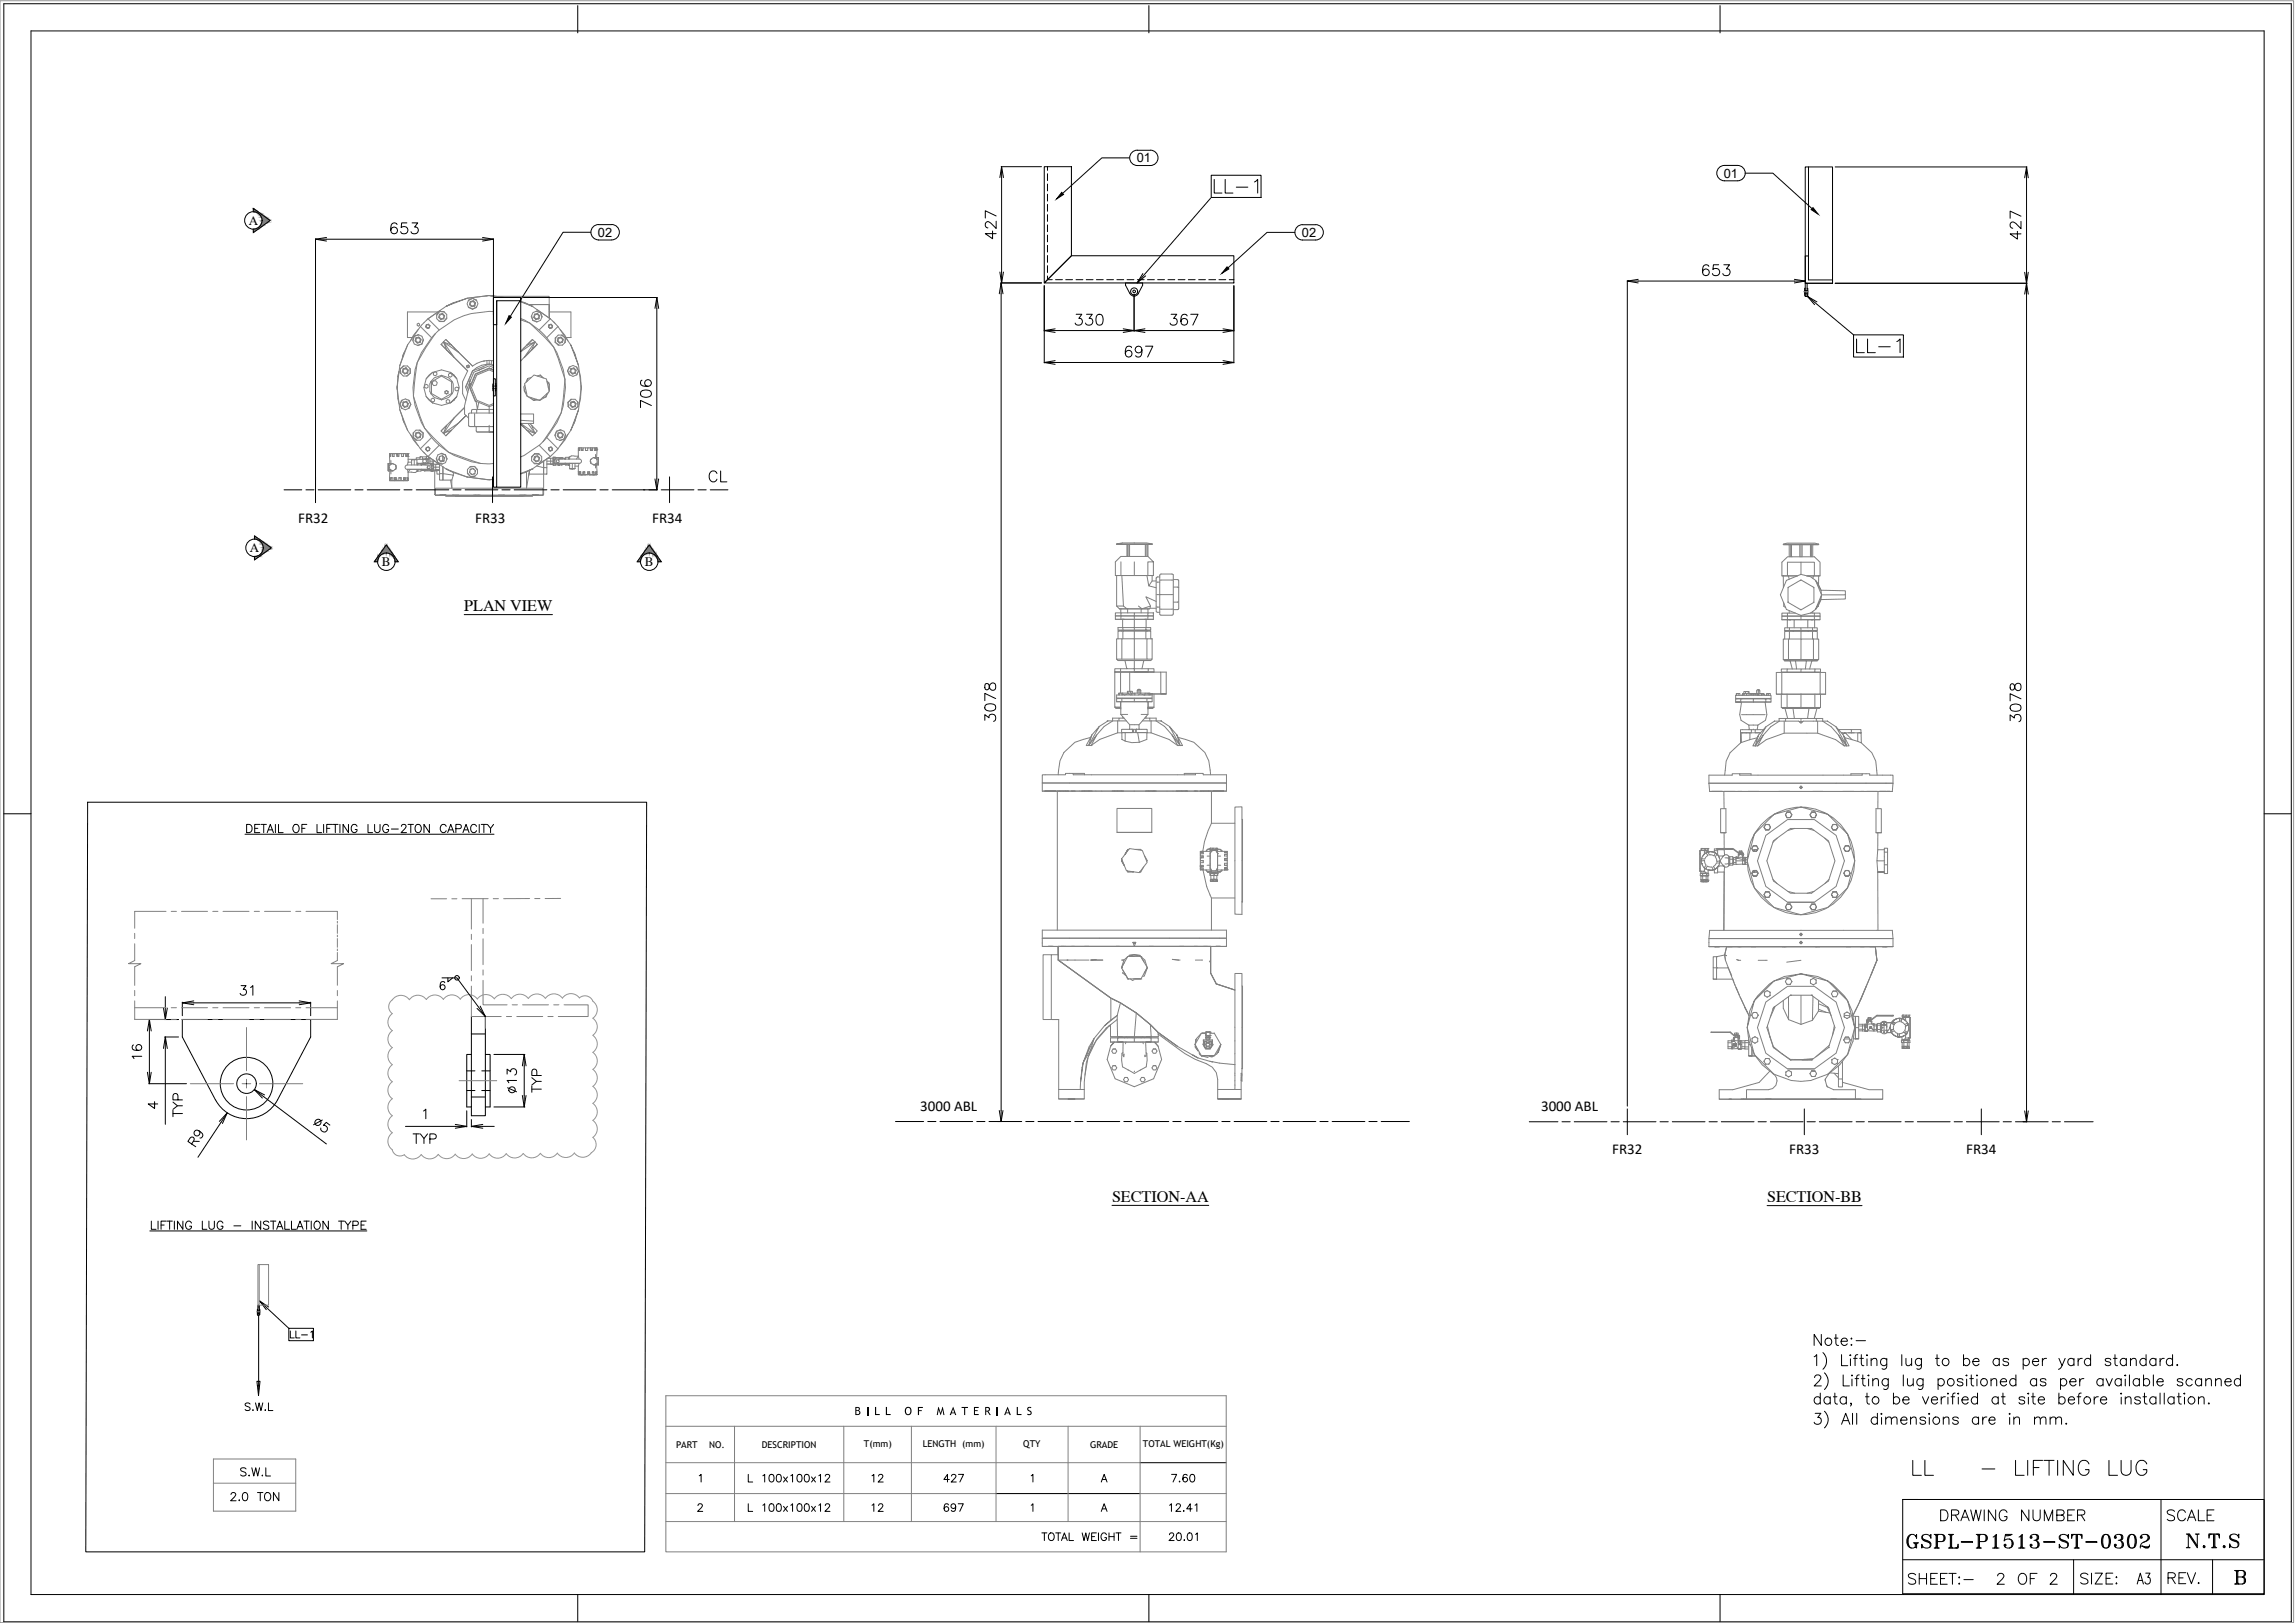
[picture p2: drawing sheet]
<svg xmlns="http://www.w3.org/2000/svg" width="420mm" height="297mm" viewBox="0 0 420 297" stroke-linecap="round" stroke-linejoin="round" font-family="sans-serif">
<defs><g id="words">
<text font-size="4.9" x="128.8" y="89.3">CL</text>
<g font-size="3">
<text x="85" y="111.8">PLAN VIEW</text>
<text x="203.6" y="219.9">SECTION-AA</text>
<text x="323.5" y="220">SECTION-BB</text>
</g>
<g font-size="2.7">
<text x="54.6" y="95.7">FR32</text>
<text x="87" y="95.7">FR33</text>
<text x="119.4" y="95.7">FR34</text>
<text x="168.5" y="203.3">3000 ABL</text>
<text x="282.1" y="203.3">3000 ABL</text>
<text x="295.1" y="211.1">FR32</text>
<text x="327.6" y="211.1">FR33</text>
<text x="360" y="211.1">FR34</text>
</g>
<g font-size="2.4">
<text x="208.1" y="29.7">01</text>
<text x="315.6" y="32.5">01</text>
<text x="45.5" y="41.2">A</text>
<text x="109.5" y="43.4">02</text>
<text x="238.4" y="43.4">02</text>
<text x="45.7" y="101.1">A</text>
<text x="69.9" y="103.6">B</text>
<text x="118.1" y="103.6">B</text>
</g>
<g font-size="2.1">
<text x="156.4" y="259">B I L L</text>
<text x="163.6" y="259">O F</text>
<text x="168.3" y="259">M A T E R I A L S</text>
</g>
<g font-size="1.7">
<text x="123.8" y="265">PART</text>
<text x="129.8" y="265">NO.</text>
<text x="139.5" y="265">DESCRIPTION</text>
<text x="158.2" y="264.8">T(mm)</text>
<text x="168.9" y="264.8">LENGTH (mm)</text>
<text x="187.3" y="264.9">QTY</text>
<text x="199.6" y="265">GRADE</text>
<text x="209.3" y="264.8">TOTAL WEIGHT(Kg)</text>
</g>
</g></defs>
<!-- layer: SymbolsOnDrawingSheet -->
<path d="M.7 .7h418.8v296.1h-418.8zM5.7 5.7h408.8v286.1h-408.8zM105.8 1v5M210.3 1v5M314.9 1v5M.7 148.9h5M414.5 148.9h5M105.8 291.8v5M210.3 291.8v5M314.9 291.8v5" fill="none" stroke="#000" stroke-width=".18"/>
<!-- layer: EQUIPMENT -->
<g fill="none" stroke="#808080" stroke-width=".18">
<path d="M76.4 59.3l.2-.1 .2 .1v.2l-.2 .2-.2-.2zM77 59.8l-2.4 3.3M77 59.8l2 2M78 59.8l.2 .3-.3-.3M78 59.7v.1M78 59.4l-.1 .4zM78.1 59.5l.3-.1 .3 .2-.1 .4M78.1 60h.2M78.2 59.4l-.1 .1M78.4 58.3l-1.4 1.5M78.4 58.3l2 2.1M78.4 59.4l.1 .1"/>
<path d="M78.4 59.3l-.4 .1M78.4 59.3l.3 .3M78.4 59.3v.1M78.6 59.9l-.2 .1M78.6 59.6v.2M78.7 59.6l-.1 .4M78.7 59.6h.1M80.2 57.1h-5.6v4.7h.9M80.3 58l.1 .2M80.4 58.7l.8 .2M80.5 57.5l.5-.1 .4 .4-.1 .5-.6 .2-.4-.4zM80.5 57h.7h-.7"/>
<path d="M80.5 57l-.6 .6v.7l.6 .6h.7M80.5 57l.9 .1M80.5 57l-.6 .7M80.6 57.6l.4-.1 .3 .3-.1 .4-.4 .1-.4-.3zM80.6 56.8l-2.2 1.5M80.6 58.4l.2 .1M80.9 57.4l.2 .1M81.2 57l.6 .6v.7l-.6 .6M81.3 57.7l.1 .1M81.7 56l1.4-.6 2.4-.8zM81.7 56l-3.3 2.3M81.7 56h.1"/>
<path d="M81.8 58.2l-.6 .7M83.1 55.4l-1.4 .6M85.7 56.1l.8 .5M86 55.6v.2M86 55.7v.1M86.1 55.2l.6-.2 .4 .4-.2 .6-.5 .1-.4-.4zM86.2 55.2l-.1 .1M86.3 56l.1 .1M86.3 56.1h.2M86.3 55.2l.5 .1 .1 .4-.2 .3-.5-.1-.1-.4zM86.5 54.6l-.7 .3-.3 .7 .3 .7 .7 .3M86.5 54.6l.7 .3 .3 .7-.3 .7-.7 .3"/>
<path d="M86.5 54.6l.8 .4M86.5 54.6l-.8 .4M86.5 55.1h.2M86.6 55.1h.2M86.9 55.9l-.1 .1 .2-.1M87 55.4v.1M87 55.4v.2M87.3 56.1l-.8 .5M89 54.2h1.1M89.6 54.1l2.8 .3-2.8-.3M89.6 54.1l-4.1 .5 4.1-.5 2.8 .3M90.3 57a13.8 13.8 0 0 0-10.6 4.1"/>
<path d="M90.8 54.2h9.7v1.5h-2.1M95.3 55.1l2.1 .9-2.1-.7M95.3 58.5l1.7 .6 2.8 2.7 1.6 1.7 .8 2.1 1.2 3.8-.3 3.7-.4 2.5-1.5 2.6-1.8 2.6M95.3 58.3a13.9 13.9 0 0 1 4.1 22.5M96 55.4l1.4 .6M96.8 55.7h3.7M97.3 57.8l.3 .8M97.4 56h.1M97.4 56l3.4 2.3M97.6 58.6l.8 .3M97.7 58.1l.1 .1M97.9 57.5l.5-.1 .4 .4-.1 .5-.6 .2-.4-.4z"/>
<path d="M97.9 57.5l-.1 .1M98 57.6l.4-.1 .3 .4-.2 .4h-.4l-.3-.3zM98 57.5l-.1 .1M98.1 58.5h.1M98.1 57l.9 .2M98.3 57.4h.1M98.7 58.3l-.2 .1M98.7 58.3h-.1M98.7 57.7l.1 .1M99 57.2l-.7-.3-.7 .3-.3 .7 .3 .7M99 57.2l.3 .7-.3 .7-.7 .3-.7-.3M99 57.2l.2 .9"/>
<path d="M100.5 59.8l.2 .3-.3-.3M100.5 59.8v.1M100.5 59.4l-.1 .4zM100.5 59.5l.4-.1 .2 .2-.1 .4M100.5 58.2v-2.5l.1 2.5M100.6 57.1h3.9v4.7h-.9M100.6 59.5l-.1 .1M100.8 58.3l1.4 1.5M100.8 58.3l-2.1 2.1M100.8 59.4h.1M100.9 59.3l.3 .3-.1 .4M100.9 59.3l-.4 .1"/>
<path d="M100.9 59.3v.1M101 59.5l.1 .2M101.1 59.8l-.1 .2M101.2 59.6h-.1M101.4 58.9l.2 .2M102.2 59.8l2.3 3.3M102.2 59.8l-2.1 2M72.7 70.9l.1 2.1 .3 1M72.7 70.9l.5 4.1M72.7 70.6v.7M73.1 67.9l-.3 1-.1 2M73.2 75l.8 2.4 .6 1.4"/>
<path d="M73.2 66.9l-.5 4M73.2 75l1.4 3.8M73.2 74l.3-.7 .7-.3 .7 .3 .3 .7M73.2 74l.3 .7 .7 .3 .7-.3 .3-.7M73.2 74l.4 .8M73.3 67.5v.8l.5 .5h.8l.5-.5M73.3 67.5l.5-.5h.8l.5 .5v.8M73.3 67.5l.1 .9M73.7 74.1v.1M73.7 68v.1M73.7 73.2l-.5 .8M73.7 76.5l.3 .9"/>
<path d="M73.8 67.5l.6-.2 .4 .4-.2 .6-.5 .1-.4-.4zM73.8 73.6l-.1 .6 .4 .4 .5-.2M73.8 73.6l.6-.1 .4 .4-.2 .5M73.8 73.6h.1M73.9 73.7l.4-.1 .3 .2-.1 .5-.4 .1-.3-.2zM73.9 67.5l-.1 .1M73.9 73.6h-.1M74 67.5h.4l.2 .4-.2 .4h-.4l-.2-.4zM74 67.5h.4M74 67l-.7 .5M74 64.5l-.3 .9M74 74.5l.1 .1"/>
<path d="M74 68.4h.2M74.2 67.4h.2M74.3 73.5h.1M74.4 67.4h-.2h.2M74.6 74.4h-.1M74.6 63.1l-.6 1.4-.8 2.4M74.6 78.8l2.4 3.3M74.6 63.1l-1.4 3.8M74.6 74.3v.1M74.7 67.7v.1M74.7 68.2l-.1 .1M74.7 73.8v.1"/>
<path d="M74.8 73.2l.4 .8M75 67.4l.1 .9M75.1 68.3l-.7 .5M75.1 79.5l.6 1 .9 1.1M75.2 74l-.4 .8M75.7 79.1l-.1 .9M75.8 61.5l-.3 .8 .3 .7 .7 .3 .7-.3M75.8 61.5l.7-.3 .7 .3 .3 .8-.3 .7M75.8 61.5l-.2 .9M76 79.7l.1 .2M76 62.3l.1 .1M76.1 79.5l.3-.3 .5 .1 .1 .5-.4 .3-.4-.1z"/>
<path d="M76.1 62.1l.4-.3 .4 .2v.4l-.3 .3-.4-.2zM76.1 61.8l.6-.1 .4 .4-.2 .6-.5 .1-.4-.4zM76.1 79.2l.6-.1 .4 .4-.2 .6-.5 .1-.4-.4zM76.2 79.2l-.1 .1M76.3 61.8l-.2 .1M76.3 62.7l.2 .1M76.6 60.3l-.9 1.1-.6 1M76.6 79.1l.2 .1M76.6 61.7l.2 .1M76.7 61.3l-.9 .2M76.8 78.7l.7 .6M77 62.6l-.2 .1"/>
<path d="M77 79.9l-.2 .2M77 62l.1 .2M77 79.4l.1 .2M77.2 63l-.8 .2M77.5 79.3v.7l-.6 .6h-.7l-.6-.6M77.5 79.3l-.6-.6h-.7l-.6 .6v.7M77.5 62.1l-.3 .9M77.5 79.3l-.2 .8M77.7 70.5l.3-.2 .4 .2v.4l-.3 .2-.4-.2zM78 72.6l.5 .6 .7 .6M78 72.6l1.2 1.2M78.2 60.1l.4-.1-.4 .1"/>
<path d="M78.9 72.1l.6 .7 1.3 .4M78.9 69.8l-.2 .5v1.3l.2 .5M78.9 69.8l.1 .1M78.9 73.1l.3-.2 .3 .1 .1 .4-.4 .2-.3-.2zM79 72l-.1 .1M79.2 68.1l-.7 .6-.5 .6M79.2 73.8l1.6 .4 1.6-.4M79.3 69.8l.4-.1 .4 .3-.2 .5-.5 .1-.3-.4zM79.3 68.2l.3-.1 .4 .1v.4l-.3 .2-.3-.2zM79.7 61.1a13.9 13.9 0 0 0-2.9 15.5 13.9 13.9 0 0 0 13.5 8.2M79.7 61.1l-1.8 2.6-1.5 2.6-.7 6.2 1.2 3.8 .8 2.1 4.4 4.4 5.9 2M80.8 63h.1"/>
<path d="M80.8 78.9l1-1.1-.6 1.5zM80.8 63l1.7 1.8M80.8 68.7v.1l1.9 1.1 .1-.1M80.8 68.7l1.3 .4 .7 .7 .2 .5v1.3l-.2 .5-.7 .7-1.3 .4M80.8 68.8l-1.8 1.1v2.1l1.8 1.1M80.8 68.7l-1.3 .4-.6 .7M81.2 62.6l.4-.5 1.1 1.1zM81.4 71.6l.2 .1M81.6 71.9l-.2 .1M81.6 62.2l4.9 4.8 .8-.5 1.9-.5v.7M81.7 73.3l.3-.2 .3 .2v.3l-.3 .2-.3-.1zM81.7 71.5l.3 .1-.1 .1"/>
<path d="M81.7 71.5v.1M81.7 71.5l-.3 .1v.4l.3 .1M81.8 77.8l1.3-1.3-1.9 2.8 .4 .5 1.1-1.1-1.5 .6 2.8-1.9-2.4 2.4M81.8 77.8l-1 1.1M81.9 71.9l.1 .1-.3 .1v-.1M82 71.6v.4M82.1 68.5l.3-.2 .3 .2 .1 .3-.3 .2-.4-.1zM82.4 68.1l.7 .6 .5 .6zM82.4 68.1a3.2 3.2 0 0 0-3.9 .6 3.2 3.2 0 0 0-.5 3.9M82.7 63.2l1.3 1.3-2.8-1.9-.4 .4 1 1.1-.6-1.5 1.9 2.8-1.3-1.3 3.8 3.8M82.7 69.9v2.1l.1 .1M82.7 72l-1.9 1.2"/>
<path d="M83.1 65.4l2.5 2.5M83.3 71l.3-.2 .3 .2v.4l-.3 .2-.3-.2zM83.6 69.3l.5 1.6-.5 1.7M83.6 72.6l-.5 .6-.7 .6zM84 64.5l1.6 1.6M85 74.6l-1.9 1.9M85.3 76.1l-1.3 1.3 1.3-1.3M85.3 76.1h.1M85.4 67.1l.2 .2zM85.5 66.9l-.1 .2zM85.5 66.9h.2l.2 .1-.1 .2M85.6 67.3h.3h-.3"/>
<path d="M85.6 67.9l-.9 2v2.1l.6 1.3M85.7 66.8l.2 .2M85.7 66.8l-.2 .1M85.7 66.8v.1M85.9 67v.3M85.9 67h.1M86 70.9l1 2.6h.2M86 69.9v-.2v.2M86 78.1h4.3M86.2 69.5l-.2 .2M86.5 67.9l-1.3 2.9 .4 1.1M86.5 67.9l-1.2 3"/>
<path d="M86.9 75.7v2.2M87.2 73.4l.2 1.5 .3-1.3M87.2 78.1h2.4v.9h-2.3zM87.3 75.1v.5M87.4 79.1h2.9h-.7M87.6 67.8h.1M88.6 67.4l-1 .4M88.8 66l-.4 .1M89.2 66h.4v.6M89.2 66.7h.8M89.2 66.7l-1 .2-.9 .4-.8 .6M89.6 74.9l-3.2 .1-.1 .6"/>
<path d="M89.6 75.6h-3.6l-.2 .1v2.2l.2 .2h1.1M89.6 67.4l.7 .3-.7-.3-2.6 1-1 2.5 .1-.8-1.1 4.2v1.5l.8 .7M89.6 74.9h.7M89.6 66h.4M89.6 74.4v.5M89.6 75.1v.5M89.6 77.8v.1M89.6 75.6h.7M90.3 66h-.3v.7l.3 .2M90.3 67l-.7-.4-3.1 1.3M90.3 68l-.7-.3-2.3 1-1 2.2 1 2.3 2.3 1 .7-.3M90.3 67.8l-.7-.3-2.5 1-1 2.4 1 2.5 2.5 1 .7-.3"/>
<path d="M90.3 67.3l-.7-.3-2.9 1.1-1.1 2.8 .1 .5M95.3 75.8h2.4v1.3l-2.4-.2M95.3 77.6l2.2 2.2M95.3 77.5l2.6 1.8M95.9 78.2l-.6-.6 1.2 1.1M96 70.2l1.8-1.6 2.2 .7 .5 2.4-1.7 1.6-2.3-.8zM96.1 70.5a1.84 1.84 0 0 0 .4 2M96.2 70.9l-.2 .7 .4 .4M96.5 78.7l1.4 .6-.4 .5zM96.6 69.3l-.3 .7M96.6 69.3l-.1 .5M96.6 72.6l1.1 .6-.5-.4"/>
<path d="M96.7 77.5l1.2 1.8M97 77.5l.3 .3M97.3 69.1l-.7 .2M97.3 64.1l-1.3 1.3 1.9-2.8-.4-.5-1 1.1 1.4-.6-2.6 1.8M97.3 64.1l1.1-1.1-3.1 3M97.3 77.8l1.1 1.1-.5 .4zM97.5 62.2l-2.2 2.1M97.5 62.1l-1 1.1M97.7 77.1v.4h-2.4M97.9 62.6l.5 .4-1.1 1.1zM98.2 73.1l-.5 .1h1M98.9 68.7l.5 .4"/>
<path d="M98.9 68.7l-.6 .1M98.9 68.7l.6 .5M99.9 72.6l-1.1 .6M99.9 72.6l-.6 .2M100.1 72.1l-.2 .5M100.1 69.7l.4 .3 .1 .3-.1 1.3M100.2 69.9l.4 .4-.2 .7M100.4 71.8l-.5 .8M100.7 60h.1M100.7 60.1l.4-.1-.4 .1M101.6 62.6l.8 .6M101.8 61.8l-.2 .8"/>
<path d="M101.9 78.9l.7-.3 .7 .3 .3 .7-.3 .8M101.9 78.9l-.3 .7 .3 .8 .7 .2 .7-.2M101.9 78.9l-.3 .9M102 62.3l.1 .2M102 79.7l.1 .1M102.2 62.1l.3-.3 .4 .1 .1 .5-.3 .3-.4-.1zM102.2 79.5l.3-.3 .4 .2 .1 .4-.4 .3-.4-.2zM102.2 79.2l.5-.1 .4 .4-.1 .6-.6 .1-.4-.4zM102.2 61.8l.5-.1 .4 .4-.1 .6-.6 .1-.4-.4zM102.3 61.8l-.2 .1M102.3 79.2l-.1 .1M102.3 62.7l.2 .1"/>
<path d="M102.6 60.3l.8 1.1 .6 1M102.6 61.7l.2 .1M102.6 79.1l.2 .1M102.7 78.7l-.8 .2M102.8 61.3l.7 .6M103 62.6l-.1 .1M103 80l-.2 .1M103 62l.1 .2M103.1 79.4v.2M103.5 61.9v.7l-.5 .6h-.8l-.6-.6M103.5 61.9l-.5-.6h-.8l-.6 .6v.7M103.5 61.9l-.1 .8"/>
<path d="M103.5 79.5l-.2 .9M103.9 67.9l.3-.7 .7-.3 .7 .3 .3 .7M103.9 67.9l.3 .7 .7 .3 .7-.3 .3-.7M103.9 67.9l.5 .8M104 79.5l-.6 1-.8 1.1M104 73.6v.8l.5 .5h.8l.5-.5M104 73.6l.5-.5h.8l.5 .5v.8M104 73.6l.1 .9M104.4 67.1l-.5 .8M104.4 68v.1M104.4 74.1l.1 .1M104.5 63.1l.6 1.4 .8 2.4z"/>
<path d="M104.5 78.8l-2.3 3.3M104.5 73.6l.6-.1 .4 .4-.2 .5-.5 .2-.4-.4zM104.5 67.5l-.1 .5 .4 .4 .5-.1M104.5 67.5l.6-.2 .4 .4-.2 .6M104.5 67.5h.1M104.6 67.6l.4-.1 .3 .2v.5l-.4 .1-.4-.2zM104.6 73.6l-.1 .1M104.6 67.5h-.1M104.7 73.6h.4h-.4l-.2 .4 .2 .4h.4l.2-.4-.2-.4M104.7 73.1l-.7 .5M104.7 68.4h.1M104.7 74.5h.2"/>
<path d="M104.8 68.4h.1M104.9 73.5h.2M105 67.3h.1M105.1 67.3v.1M105.1 73.5h-.2h.2M105.1 64.5l.3 .9M105.3 68.2v.1M105.3 68.3h-.1M105.3 74.3v.1M105.4 73.8l.1 .1M105.4 76.5l-.3 .9M105.5 67.8h-.1"/>
<path d="M105.5 67.1l.4 .8M105.7 73.5l.1 .9M105.8 74.4l-.7 .5M105.9 66.9l.5 4-.5 4.1M105.9 75l-.8 2.4-.6 1.4zM105.9 67.9l-.4 .8M106 67.9a12.8 12.8 0 0 1 0 6.1M106.4 70.6v.7M71.1 84.8v1.4M71.1 85.1v.8l.8 .3M71.1 86.2h.5v.5M71.1 86.2h.8"/>
<path d="M71.1 84.8h.8M71.1 84.8v.3M71.2 85.3l.6-.5 .6 .3 .1 .6-.5 .5-.6-.3zM71.3 88h.1M71.3 83l.1 1.8M71.3 83h.2M71.4 87.7h.1M71.4 87.7l-.1-.3 .1 .6M71.4 83v.6h.1v-.6h.4v.6M71.4 88h.8h-.5M71.4 87.4h.1M71.4 87.4v.6"/>
<path d="M71.4 86.2v1.2M71.4 83v.6zM71.4 88h.1M71.4 83.3h.1M71.5 88h.2M71.5 87.4v.6h-.1M71.5 87.4h.3M71.5 87.4h.1M71.5 88h.1M71.6 84.3v.5M71.7 84.9l-.6 .2M71.7 88h.1"/>
<path d="M71.8 87.4v.6h.4v-.6M71.8 87.4h-.2v.6h.1M71.9 83.6h.3v-.6h.5v.6h.3v-.6h.5v.6h.4M71.9 84.8l-.1 .1M71.9 84.8l.2 .1M71.9 86.2h.1M72.2 88h.8M72.2 87.4h.3v.6h.5v-.6M72.2 83h-.3v.6M72.2 87.4h.1M72.2 87.7h.3zM72.2 88h1.3"/>
<path d="M72.4 87.4h-.2v.3M72.4 85.1l.1 .1M72.5 85.2v.5M72.5 85.2v.2M72.5 85.8h.1M72.5 85.8l-.3 .2M72.5 87.7v.3h-1.1M72.5 87.7h.1M72.7 83.3h.3M72.7 83v.3zM72.7 83h.1M73 88h1.2"/>
<path d="M73 87.4h.4M73 88h.3M73 83h-.3v.3M73 88h.5M73.4 87.4v.6h.5v-.6M73.4 87.4v.6M73.5 88h.1M73.5 83h.4v.6M73.9 88h.6M73.9 88h.8M73.9 88h-.4h1.1M73.9 87.4h.3"/>
<path d="M73.9 83.6v-.6h.4v.6h.2M73.9 87.7h.3zM73.9 83h.1M74.2 87.4v.6h.3v-.6M74.2 87.4v.3M74.3 83.3h.2M74.3 83h.2M74.5 83.6v-.3v.3M74.5 87.4h.2M74.5 88h.1M74.5 83.6v-.6h.2v.6M74.5 88h.2"/>
<path d="M74.5 87.4h.1M74.6 83l.1 .6M74.7 87.4v.6M74.7 86.4v1.6v-.6M74.7 83.6h.1M74.7 83.6v1M74.7 83h.1M74.7 84.1h3M74.7 84.6h.7M74.7 83v.6M74.7 84.6l-.1 .5M75.1 85.9l-.4 .5"/>
<path d="M75.4 84.1h.1M75.4 85.1v-1l.9 .1v.9M75.6 80l.7 .6M75.8 84.2v.9M76.3 84.1h.1M76.3 80.1l.2 .1M76.3 86.3h.1M76.3 85.9v.4l-.3 .2-1.3-.1M76.3 84.8l.1 .3M76.4 84.8h.7v.3M76.4 86.1l.1 .1M76.4 84.9l.1-.1v.3"/>
<path d="M76.4 85.9v.4M76.5 84.9h.6M76.5 85.9v.3h.6v-.3M76.9 84.1l.1-.5h.2l.1 .5M76.9 83.8h-.7v.3M77 82.1l1.4 1.5M77 83.6l-.1 .1M77.1 86h.1h-.1M77.1 85l.1 .1M77.1 85.9h.1M77.1 85.1h-2.6a.4 .4 0 0 0-.4 .4 .4 .4 0 0 0 .4 .4h2.6M77.1 85.1h.1"/>
<path d="M77.2 85.9h1.8M77.2 85.1h1.8v.8M77.2 85.9v.1M77.2 86h.5h-.5M77.2 84.8l.1 .1M77.2 84.8h-.1h.2M77.3 83.6h.8M77.3 84.8h.1M77.3 84.8h1.1M77.3 84.9v.1M77.4 84.2l.3-.2 .4 .2v.4l-.4 .2-.3-.2zM77.4 84.9h-.1h.1"/>
<path d="M77.4 84.9v-.1l.1 .2M77.5 84.1h.7M77.6 82.8l.1 .1M77.7 86.1l1.2 .1M77.7 84.9l.1-.1 .1 .3M77.7 86.1v.1M77.7 84.9h.1M77.7 85h-.5v.1M77.7 84.9v.2M77.7 85.9v.2M77.8 84.1h.4M77.9 86l1 .1"/>
<path d="M77.9 85.9l-.1 .3M77.9 84h.1M78 82.3l.2 .3-.3-.3M78 82.2l.1 .2M78 81.9l-.1 .4zM78 81.9l.4-.1 .3 .3-.1 .4M78.1 84v-.5h.2l-.2 .1v.4M78.1 84.8h.1M78.1 81.9l.3-.1 .3 .3-.1 .3M78.1 85.9v.1M78.1 85.9h.1M78.1 81.9l-.1 .1"/>
<path d="M78.1 85.9h-3.6l.2 .5M78.2 86h-.1h.1M78.2 84.1h.1v.7h-.2M78.2 82.5h.2M78.2 85.9v.1M78.2 82.5h.4l-.4 .1M78.2 84.8h.1M78.3 81.9h.2h-.2M78.3 84.8h.1M78.4 85.2h.3l.1 .3-.1 .3h-.3l-.2-.3zM78.4 85.2a.3 .3 0 0 0-.1 .4 .3 .3 0 0 0 .4 .2M78.4 84.8h.1"/>
<path d="M78.4 83.6l3.3 2.3M78.4 81.8h.1M78.5 84.8h-.8v.1M78.5 84.8h.4M78.5 84.8h.1M78.5 83.6l-.2 .5M78.5 83.7v.3l-.2 .2M78.5 84h.2M78.5 84v.8l-.2-.2M78.6 82l.1 .1M78.6 82.3l-.1 .1M78.7 83.8v1"/>
<path d="M78.7 82.1h.1M78.7 84.4h.9M78.9 85.9v.3h.4h-.4v-.3h.1M79 80.1l-2 2M79 85.6l.3 .3v.3h.1v-.3M79 85.8l.3 .4M79.3 84.8h.1v.3h-.1zM79.3 84.8h-.4v.3M79.3 84.8l-.3 .5M79.3 84.2v.6M79.4 85.1v.8h-.1v-.8l-.3 .3M79.4 85.5h1.1"/>
<path d="M79.4 85h1M79.7 90.6h2h-1.2h.9M79.7 89.4h19.7v1.2h-19.7zM79.7 90.5h-.1h.1M79.8 85v1h-.4M79.9 83.8l.3 .9M80 86v.8h.5M80 86.2h-.4v4.3M80 84.7v.3M80.2 84.7l.8 .2M80.3 84.1l.1 .1M80.4 81.5l-2 2.1"/>
<path d="M80.5 83.6l-.2 .5 .4 .4 .6-.1M80.5 83.6l.5-.2 .4 .4-.1 .6M80.5 86h-.7h.7M80.5 86.7h.6v1.2h-.6zM80.5 83.9v.2M80.5 83.6h-.1M80.5 83.6v.7M80.5 85v1.7M80.5 84.3h.6v-.8v.9v-.1l.1 .1M80.5 90.6h.9M80.6 83.5l-.1 .1M80.7 84.5h.1"/>
<path d="M80.7 83l.9 .3M80.9 83.4h.1M81 90.6h.6h-.2M81.1 86.7l1.9 .3-.3 .9h-1.6zM81.1 85.4v1.3M81.1 90.6h.5h-.2M81.3 84.3l-.2 .1M81.3 84.3v.1M81.3 83.7l.1 .1M81.6 83.3l.3 .7-.3 .7-.7 .3-.7-.3M81.6 83.3l-.7-.3-.7 .3-.3 .7 .3 .7M81.6 83.3l.2 .8"/>
<path d="M81.6 90.7h15.9zM81.6 90.6h15.9v.1h-15.9zM81.7 85.9l1.4 .6 2.4 .8M81.7 85.9l3.8 1.4M81.7 85.9h.1M81.7 85.9l1.4 .6M82.5 87.9l.2 1.4M82.7 87.9v1.5M82.8 90.6h1.2zM83 86.5v.5M83.3 90.7h12.5zM83.3 90.7h11.3"/>
<path d="M85.5 87.3l4.1 .5M85.6 86.5l.5 .7M86 86.2v.3M86.1 85.9l.6-.1 .4 .4-.2 .5-.5 .2-.4-.4zM86.1 85.4h.8h-.8M86.1 85.4l-.5 .5v.8l.5 .5M86.2 86.7l.2 .1h-.1M86.3 85.8l-.2 .2 .1-.1M86.6 85.8l.2 .1M86.6 85.8h.1M86.7 90.6h1.2zM86.9 85.4l.5 .5v.8l-.5 .5h-.8"/>
<path d="M86.9 85.4l-.9 .1M86.9 85.4l.5 .7M86.9 86.7h-.1M86.9 86.6l-.2 .2M87 86.1v.3M87 87.1l-.9 .1M90.3 87.7l-.7 .1M91.2 90.6h1.2zM95.1 90.6h1.2zM96.4 86.3v3.1M96.4 88.6v.1M96.8 87l-.4 2.3"/>
<path d="M96.8 86.8h2.7M96.8 86.8v.2M96.9 86.3l-.1 .5 .1-.5M97 86l-.1 .3M97.4 85.9h.1M97.4 85.9l-1.4 .6M97.4 85.9l-2.1 .8M97.4 85.9l-2.1 .7M97.5 90.6h.6zM97.7 90.6h.9M97.7 90.6h.9h-1.2h2M97.7 84.1l.1 .1"/>
<path d="M97.7 84.8l.9 .1M97.9 83.6l.5-.2 .4 .4-.1 .6-.6 .1-.4-.4zM97.9 83l-.6 .6v.7l.6 .6h.7M97.9 83h.7l.6 .6v.7l-.6 .6M97.9 83l-.6 .7M97.9 83l.8 .1M97.9 83.7l.5-.1 .3 .2-.1 .5-.5 .1-.3-.3zM98 84.4l.2 .1M98.1 83.6l-.3 .4M98.2 85.3l1.3 .3M98.3 83.4l.2 .1M98.7 81.5l2.1 2.1"/>
<path d="M98.7 83.7l.1 .2M99.2 84.2l-.6 .7M99.4 80.8l-.7 .7-2.8 1.9-.6 .2M99.5 85.6h.6v1.2h-.6zM99.5 86.8v3.7h-.1h.1M99.5 84.4v2.4M100.1 80.1l2.1 2M100.1 84.4h1.1M100.1 84v1.6M100.3 83.9h.5M100.5 82.3l.2 .3-.3-.3M100.5 82.1v.2"/>
<path d="M100.5 81.9l-.1 .4zM100.5 81.9l.4-.1 .3 .3-.1 .4M100.5 81.9l.4-.1 .2 .3-.1 .3M100.6 82.4l.1 .1M100.7 81.9l-.2 .1M100.7 82.5h.4l-.4 .1M100.8 83.6l-2.1 1.4M100.8 83.6l-3.4 2.3M100.8 81.9h.2M100.9 81.8h.1M101 82.4l-.1 .1M101.1 82v.2"/>
<path d="M101.2 82.1h-.1M101.2 84.8h.1v.3h-.1zM101.2 84v-.3h.1v.3l.3 .3M101.2 83.9h-.4v1h-.7M101.2 84.9h-.4h.4M101.3 83.7l.3 .5M101.6 84.5l-.3 .3v-.8h-.1v.8M101.6 84.8h.2M101.6 84.8h1.8M101.6 84.7l-.3 .4M101.7 84h-.1v.8M101.7 84h.8"/>
<path d="M101.7 83.7h-.4h.4v.3M101.7 85.1v-.3v.3h-.4M101.7 85.1h-.4M101.7 83.7l1.2 .1M101.7 85.1h.8M101.7 83.8l1 .1M101.7 83.7v.3M102 84.2h.3l.1 .2-.1 .3h-.3l-.2-.3zM102 84.7h.3M102.2 82.1l-1.4 1.5M102.2 85.1h.1M102.3 85.1h.1"/>
<path d="M102.3 80.1l.2 .1M102.4 85.1h.1M102.4 84v-.1l.1 .1M102.4 84.8h3.7l-.2 .5M102.5 84h1M102.5 85.1h.1M102.7 84.8l.1 .3h.1h-.1M102.9 85l-.4 .1M102.9 84.9h.5h-.5M102.9 83.8l-.1-.1-.1 .3M102.9 83.8h.1M102.9 85h.1"/>
<path d="M102.9 83.9h.5v.1M102.9 85v.1M102.9 83.8v.2M102.9 84.8v.2M103.3 80.4l-.9 .2M103.4 84.8v.1M103.4 84.8h.1M103.5 84h2.6a.39 .39 0 0 1 .4 .4 .39 .39 0 0 1-.4 .4h-2.6M103.5 84.9h-.1h.1M103.5 83.9l-.1 .1M103.5 84.8v.3h.6v-.3M104.1 83.7l.1 .1"/>
<path d="M104.1 83.7v.3M104.1 83.7h-.6v.3M104.2 85l-.1 .1-.6-.1M104.2 84.8v.4M104.3 85.8h1zM104.3 85.2h-.1h.1M104.3 83.7h-.1v.3M104.3 84.8v1M104.3 85.8h.9zM104.8 85.8h.1zM104.8 84.8v1M105.3 85.3h.6"/>
<path d="M105.3 84.8v1M105.9 85.3v1.1M105.9 86.4l.1 .5M105.9 83.5a2.32 2.32 0 0 0-1.6 .1v.4M105.9 83.5l.1 .5M105.9 83.5l-.4 .5M105.9 86.4v.5M105.9 86.4h.1M106 82v.5M106 86.9h.6M106 82h.1M106.1 82h.1"/>
<path d="M106.1 86.4h.2M106.1 86.4v.5h-.1M106.1 86.4h.1M106.1 86.6h.2zM106.3 86.4v.5h.1M106.3 86.4h-.2v.2M106.3 86.9h1.3M106.4 82.5h.3v-.5h.5v.5M106.4 82.5v-.5h-.3v.5h-.1l-.1-.5v1.5M106.4 82h.3M106.4 86.9h-.3h.5M106.4 86.9h.8"/>
<path d="M106.5 86.9h.1M106.6 86.9h.7M106.7 82.2h-.3v.3M106.7 86.6h.1M107 86.4h-.3v.5h-.1M107.1 86.9h-.4v-.5h.4v.5h.1M107.2 82.5h.4v-.5h.5v.5h.3M107.6 86.4v.5h-.4M107.6 86.9h.3M107.6 86.4h.3M107.6 86.6h.3zM107.6 82h-.4v.5"/>
<path d="M107.9 86.6v.3h.6M107.9 86.4v.5h.5M107.9 86.6v.3zM108.1 84.2l.5-.5 .6 .3 .1 .7-.5 .4-.6-.3zM108.1 82h.1M108.1 84.2v.5M108.1 84.7l.1 .1M108.1 84.1h.1M108.1 84.5v.2M108.4 84l-.3 .1M108.4 82h-.3v.2h.3v.3M108.4 82h.1"/>
<path d="M108.4 82.5v-.5h.4v.5h.3v-.5h.1v.5M108.4 86.9h.3M108.4 86.4h.3v.5h.2h-1.3M108.4 86.4v.5h-.5M108.4 86.4h.3v.5h-.3M108.5 84.9l.2 .2M108.5 86.9h.7M108.7 86.9h.1M108.7 83.7l.8 .4v.7M108.7 85.1h.8M108.7 83.7h.8M108.7 83.7v.1"/>
<path d="M108.8 85.1h-.1M108.8 82h.2v.5M109 82h.1M109 83.2v.5M109.1 86.6h.1zM109.1 86.4l.1 .2M109.2 86.6v.3h-.7M109.2 85.1l.1 1.8M109.2 86.4l.1 .5M109.2 86.4h-.1v.5h-.1M109.2 86.4v.5M109.2 86.9h.1"/>
<path d="M109.2 82.5v1.2M109.2 82l.1 .5M109.3 82.2h.1M109.3 86.9h.1M109.3 82.2v.3M109.5 85.1h-.5v.5M109.5 84.8v.3M109.5 84.8l-.6 .2M109.5 83.8v1.3M109.5 83.7v1.4M204.4 99.6h1M204.4 99.6h1.9v2.2"/>
<path d="M205.4 99.6h2.3M206.4 99.6v2.2M206.7 99.6v2.2M209.8 99.6v2.2M210 99.6h.9zM210 99.6h-2.3h2.3M210 99.6v2.2M210.9 99.6a27.8 27.8 0 0 0-6.5 0h3.3M210.9 99.6h-.7v2.2M326.5 99.6l.7-.2h5.1l.7 .2M326.5 99.7h1.1v2.2M327.4 99.6h-.9l.9 .1"/>
<path d="M327.8 99.7v2.2M329.7 99.6h-2.3l2.3 .1v2.2M331.7 99.7v2.2M332 99.6l1 .1zM332 99.6h-2.3l2.3 .1M333 99.7h-1.1v2.2M204.2 113.4h1.3M204.2 105.3h.2M204.4 110.9h1.3l.6 .5h-1.4zM204.7 115.3h.6M204.9 111.4h.3M205.2 102.8v2.5h2.5"/>
<path d="M205.2 112.2h-1v.5h1h-1v.7h1M205.2 112.7h2.5v.7h-2.5zM205.3 115.5v-.2h2.4v.2h-2.1v1.4M205.4 105.3h-1v5.6M205.4 116.9h-1v3.7M205.5 113.4h.3zM205.6 115.5h-.9v1.4M206.4 111.4h-1.2v.8M206.8 101.8v-2.2h2.9v2.2M207.7 102.8v2.5h2.4M207.7 112.2h-2.5v.5h2.5M208.4 110.9l.6 .5h1.4l.2-.5"/>
<path d="M208.9 112.2v-.8h1.3v.8M208.9 111.4h-2.5v.8M209.5 113.4h.6v-.7h1.1v.7h-3.5h2.1v1.5h-2.1v-1.5h-2.2v1.5h2.2v.4h-2.1v-.4h-.9v.4h.9M209.8 116.9v-1.4h.9v1.4M209.8 115.3v-.4h.9v.4h-3h2.4v.2M209.8 115.5h-2.1v1.4h2.3M210 105.3h-4.6l.3 5.6M210 116.9h.9v3.7h-.9zM210.1 115.3h.6M210.1 112.2h1.1v.5h-1.1zM210.1 112.2h-2.4v.5h2.4h-2.4M210.5 111.3h1.2"/>
<path d="M210.6 110.9l-1.6 .5h-2.7M210.9 106.3v-1h-.9l.3 1.9M210.9 105.3h.3M211.2 102.8v2.5h-1.1v-2.5h1.1l-1-1h-5l-1 1v2.5h1M211.7 110.1l-1.9-.9 .8 1.7M211.7 106.3h-.8l-.6 .9 1.4 .4M211.8 111.1h.5M211.8 108.8h.5M212.3 105.6h-.5l-.1 .2v6l.1 .2 .5 .1M212.3 106.5l-.5 .1M212.3 105.2l.3-.1h2l.2 .1v7.1l-.2 .3h-2l-.3-.1zM212.4 108.8h2.3"/>
<path d="M212.4 106.2h2.3M212.4 111.5h2.3M214.8 106.1h.8l.2 .2v5.1l-.2 .2h-.8M214.8 107.4l1 .1M215.8 110.1l-1 .1M326.2 105.4h2.9h-1.7l.2 .6M326.5 105.4v2.1M326.6 110.3v.7l.3 .2M326.7 115.4h.3M327.1 111.5l2.6 1.1 1.8-.4 .9-.7M327.2 112.2h1.5M327.3 110.2l2.4 1.4v-.1"/>
<path d="M327.3 107.5v2.7h.1M327.4 117h-.9v3.7h.9M327.6 111.7v.5M327.6 115.6h-.9v1.4M327.6 115.4v-.5h2.1v.5M327.6 114.9h-.9v.5M327.6 113.4h.2M327.9 113.4h.1M328 101.9v-2.2h1.5v2.2M328.3 115.4h-1.3v.2M328.5 113.4h-1.3v1.5M329.7 106.3v-.2l-2.4 1.4 .1 .1"/>
<path d="M329.7 105.1l-2.7 1.1-1.1 2.7 1.1 2.6M329.7 101.9h-2.4l-1.1 1v2.5h1v-2.5h2.5M329.7 112.8h-2.5v-.6h-1v.6h1h-1v.6h7M329.7 101.9h2.5l1 1v2.5h-1v-2.5h-2.5M329.7 112.8h3.5v-.6h-1v.6h-2.5v.6M329.7 105.1l1.8 .5 .9 .6 1 1.8-.6-1.2-.4-.5M329.7 106.1l2.4 1.4v2.7l-2.4 1.4M329.7 115.6h-2.1v1.4M329.7 114.9h2.1v.5M329.7 112.8h-2.5v.6M329.7 102.9v2.2M329.7 112.6v.2"/>
<path d="M329.9 101.9v-2.2h1.5v2.2M330.8 105.4h2.4M331 114.9v-1.5h1.2v1.5M331 113.4h-2.5v1.5M331.1 115.6v-.2h1.3v.2M331.1 115.4h-2.8v.2M331.4 112.2h.8M331.6 113.4h.3M331.8 115.6h-2.1v1.4h-2.3v3.7h2.3M331.8 117v-1.4h.9v1.4M331.8 114.9h.9v.5h-6M331.9 111.9v.3"/>
<path d="M332 110.2h.1M332 117h-2.3v3.7h2.3v-3.7h1v3.7h-1M332 105.4l-.1 .5M332.1 107.5l-.1 .1M332.2 112.8h1v.6h-1zM332.4 106.2l1.1 2.7M332.4 106.2h.1M332.4 115.4h.3M332.9 110.9l-.1 .1M333 105.4l-.1 1.6M333.4 108l4.4 .1v.8h-4.3zM333.4 109.7l-.6 1.3-.4 .5"/>
<path d="M333.4 108.9h.1M333.5 108.9l-.1 .8-1 1.8zM337.8 108.9v.7l-4.4 .1M199.7 135l-2.9 .9-2 1.8-.7 1.5-.4 2.6M199.7 136.4h.1M199.9 134.5l-.6 1.9h-.4zM199.9 134.5l1.4-1.5-2 3.4M200.8 134.5l-1.1 1.9h-.4zM202.8 131.9h1.8M202.8 131.9l-1.5 1.1M202.8 131.9l-.1 .1M203.7 131.9l-1.6 1.1-1.3 1.5"/>
<path d="M204.1 129.4h1.1M204.1 123h.1M204.2 129.4l.1 .2h.9v.2M204.4 127.2h6.5v.6h-6.5zM204.4 128.4h6.5v-.5h-.9v.5M204.4 128.4h.8M204.4 127.8h.3M204.6 131.9v2.2l-3.3 1.2-1.6 1.1M204.6 131.9h1.6M204.6 134.1h.8M204.7 120.9h1.3M204.8 127.2v-.3h.2v.3"/>
<path d="M204.9 131.4h-1.2v.5M205 126.9h.4M205.1 122.4h-1v.6h1M205.1 123v3.9M205.2 123h2.5M205.2 123h-1.1M205.2 130.8h1.2M205.2 130.8l1.6 1.8h1.7l.1 .9M205.2 130.8v-2.4h5v2.4M205.3 134.1h.7M205.4 127.2v-.3h.1v.3M205.4 134.1h.6v1.5l-.6-.3z"/>
<path d="M205.4 127.9h-1v.5M205.4 120.6v-3.7h2.3v3.7M205.4 134.1h.1M205.5 127l.4 .2 .6-.2 .5 .2M205.5 126.9h1.6M205.5 131.1l.1 .3M205.5 126.9h.1M205.6 127.8l-.9 .1M205.7 134.1h-.4v-.6h2v.6h-1.2M205.8 131.4h-.9v.5M206 135.6l1.2 .3h1.4M206 134.1h2.3l.3 1.8"/>
<path d="M206.3 122.4l-.3-1.5h1.7v1.5h-2.6v.6h2.6v-.6h2.5M206.4 126.9v-.4l.1 .4M206.5 126.5h.4v.4M206.6 126.9l-.1 .1M206.8 132.6l-.1 .9M206.8 123v3.5M206.9 126.5h.4v.4M207.1 127.2v-.3h.2v.3M207.2 133.4v.1M207.3 126.9h.3v.3M207.3 133.5h.7M207.5 133.5v.6"/>
<path d="M207.6 126.9h.2v.3M207.7 127.8l-2.1 .1M207.7 120.6h-3.3l.3 .3h3M207.7 120.6h2.3M207.8 126.9h1.8M207.9 133.5v.6M208.1 133.4h.1M208.1 133.4v.1M208.2 126.9v-.5a.34 .34 0 0 1 .3-.2 .34 .34 0 0 1 .4 .2v.5M208.2 134.1h-.2v-.6h2v.6M208.3 134.1h1.7v1.2l-1.4 .6M208.4 134.1h1.5"/>
<path d="M208.4 126.2v.7M208.6 126.2l.1 .7M208.7 126.9l.1 .1M208.9 130.8h1.3l-1.7 1.8M209.1 131.9h1.6M209.4 120.9h1.3h-3h1.7l-.3 1.5M209.6 131.4h.9v.5M209.6 127.2l-.8-.2-.4 .2M209.6 127.2v-.3h.6v.3M209.8 127.8l-4.4 .1v.5M209.8 127.9h.9M209.8 126.9v.3"/>
<path d="M209.8 131.1v.3M210 127.9h-2.3v.5M210 134.1h.1M210 134.1h.7M210.2 126.9h.1v.3M210.2 129.6h.9zM210.2 128.4h.7M210.2 123h1M210.2 123h-2.5h3.6M210.2 123v-.6h1.1v.6M210.2 129.4h1.1M210.2 129.6v.2"/>
<path d="M210.2 128.4v1M210.3 126.9h.1M210.4 127.2v-.3h.2v.3M210.5 131.4h1.2v.5M210.7 127.8h.2M210.7 131.9h1.8M210.7 134.1l3.3 1.2 1.6 1.1M210.7 131.9v2.2M210.9 120.6l-.2 .3M211.2 129.4l-.1 .2M211.2 123h.1M211.3 127v2.4"/>
<path d="M211.6 131.9l1.6 1.1 1.4 1.5M212.5 127h-1.9h1.9v-4h-8.4v6.4h1v-1M212.5 123h1v4M212.5 131.9l1.6 1.1M212.5 131.9l.1 .1M213.5 127h-1h1M214.6 134.5l1.4 1.9h-.4zM215.5 134.5l-1.4-1.5 1.9 3.4-.5-1.9 1 1.9h-.5M215.6 136.4h.1M215.7 135l2.9 .9 2 1.8 .7 1.5 .3 2.6M317.8 127.3h6.4v.5h-6.4zM317.8 128.5h.9h-.9"/>
<path d="M317.8 127.8h.2M317.9 127.3v-.4v.4M317.9 126.9h.3M318.2 127.3v-.4h.3v.4M318.6 134.1v-.6h2v.6M318.6 134.1h.1M318.7 136l-2 1.8-.7 1.5-.3 2.6M318.7 127.9h-.9v.6M318.7 134.1h1.7v1.3M318.8 134.1h1.5M318.8 135.9l-.1-1.8v1.9M318.8 130.8h4.4"/>
<path d="M318.9 127.8l-.9 .1M319 127.3v-.4l.1 .4M319 127h.1M319 127l-.1 .3M319.1 126.9h.3v.4M319.4 126.9h.3v.4M319.6 126.9v-.3h.5v.3M319.6 126.6h-.3v.3M319.7 126.9h2.5v.4M320.1 126.6h.1v.3M320.2 133.5l-.1-.8h1.7v.8M320.4 135.4l-1.7 .6"/>
<path d="M320.4 134.1h1.9M320.6 133.5h.7M321 133.4v.1M321 128.5h2.2l.3 2.3-.3 1-1.4 .9M321 128.5h-2.2l-.3 2.3 .2 1 1.4 .9M321 127.8l-2.1 .1M321 126.9v.1M321 127l.8 .2M321 127l-1.3 .2M321.7 135l-1.3 .4M321.8 136.5l1.6-1.1 3.2-1.2h6.2l3.3 1.2 1.5 1.1M321.8 126.9l.1 .4z"/>
<path d="M321.9 126.2l.3 .2v.5M321.9 126.2l-.3 .2v.5M321.9 126.2v.7M321.9 134.5l-.6 2h-.4zM321.9 134.5l1.4-1.5-2 3.5M322.2 126.9h.3v.4M322.5 126.9h.3M322.8 134.5l-1 2h-.5zM322.8 133.5h-1.5v.6h1M322.8 126.9l.1 .1M322.9 127l.2 .3M322.9 127l-.4 .2"/>
<path d="M323.1 127.9h.9M323.1 127.8l-4.4 .1v.6h2.3M323.2 128.5h1M323.3 127.9h-2.3v.6h2.3v-.6h.9v.6h-.9M323.4 126.9l.1 .4zM323.5 126.9h.3v.4M323.8 126.9h.3v.4M324 127.8h.2M324.8 132h.1M324.9 132h4.4l.4 .4 .4-.4h4.5M324.9 132l-1.6 1M325.2 127h.9"/>
<path d="M325.8 132l-1.6 1-1.4 1.5M326.1 127h3.6M326.1 129.5h7.2M326.1 123h7.2v-.6h-1l-.1 .6-2.5 .1M326.1 123h.1M326.1 129.5h.1M326.1 127v2.5M326.2 123.1h7v3.9h-7zM326.2 123.1h-1v3.9h1M326.2 129.5h7l-.1 .2h-6.8zM326.3 129.7h.5M326.5 120.7l.2 .2"/>
<path d="M326.6 132v2.2M326.9 131.5v.5M327.2 122.4h-1.1v.6M327.2 127v2.5M327.2 123l-1 .1M327.3 131.5l-.5-1.8h1.5l.2 1.8M327.7 120.9h-1h5.1h-.1M328.1 122.4l-.4-1.5h1l.2 1.5M328.3 129.7h2.9l-.3 1.8M328.7 120.9h2l-.2 1.5M329.4 132.1h.6zM329.7 127h3.6l-.1 2.5"/>
<path d="M329.7 131.5h-4v.5M329.7 122.4h-2.5v.6M329.7 127v2.5M330.7 120.9h1l-.4 1.5M331.2 129.7h1.4l-.5 1.8M332.2 123.1h1.1M332.3 122.4h-2.6v.6l-2.5 .1M332.3 127v2.5M332.5 131.5v.5M332.6 129.7h.5M332.7 120.9h-.9h.9M332.8 132v2.2"/>
<path d="M333 120.7l-.3 .2M333.2 123.1h1v3.9h-1M333.3 123h.1M333.7 132l1.6 1 1.3 1.5M333.7 132v-.5h-4v.6M334.6 132l1.5 1M334.6 132h.1M336.6 134.5l1.5 2h-.4zM336.6 133.5h.1M336.7 133.5h2.2v.6M336.7 133.5v.1M337.3 134.1h-.2h.7l-.5 .3"/>
<path d="M337.5 134.5l-1.4-1.5 2 3.5-.6-2 1 2h-.4M337.6 136.5h.1M337.7 135l1.3 .4M338.4 134.1h1M338.9 133.5h1.8v.6M339 135.4l1.1 .3M340.1 134.1h.6l.1 1.9-.7-.3zM340.1 134.1h-2.3l1.2 1.3M340.3 134.1h.4h-.1M340.8 136l1.9 1.8 .7 1.5 .3 2.6M190.8 143.3h33.7v1.5h-33.7zM190.8 141.8h4.3v-.3h1.4v.3h22.4v-.3h1.4v.3h4.2v1.5h-33.7z"/>
<path d="M191.3 144.8h1M191.4 144.8h1.9M191.6 144.8h1.7M193.6 144.8v25.4M193.6 144.8h1.8M196.1 144.8h.7h-.5M196.5 141.5h2v.3M198 144.8h1.4M203.6 144.8h2.1M204.5 152.3h6.4M204.5 148h6.4v4.3h-6.4zM205.4 157.4l-.1 .1 .1-.1"/>
<path d="M205.4 157.4l-.1 .1 .5 .9M206 156.4l.5-.9-.5 .9M206.4 159.4l.1 .2h1h-1zM206.7 155.5h-.2l-.5 .9M206.8 155.3l2.3 .3 .9 2.2-1.4 1.9-2.4-.3-.9-2.2zM207.8 155.5h1.1l.1 .1M209.4 158.7l-.5 .9h-.2M209.5 156.6l.5 .9v.2M210.3 144.8h1.4M215.3 144.8h1.1M217.1 144.8h.3h-.3M218.9 141.5h-2.1v.3"/>
<path d="M219.8 144.8h1.8M219.8 156h.1M219.8 156.7v.3h.2h-.2M219.8 159v.1h.5M219.8 158.4v.3v-.3M220 155.8h.1M220 158.4v.3h-.2M220 155.8v.1M220.2 159.2l.7 3.1 .9 2v5.9M220.3 159.1l-.5 .1h1.8M220.3 157.5v.4h-.5v.5h.5v.3h-.5v.3h.5v.1M220.3 156.7v.3h-.5v.5h.5"/>
<path d="M220.3 156v.3h-.5v.4h.5M220.3 155.8h.1M220.3 155.9h-.5M220.3 156.7h-.3v.3M220.3 155.8h-.3h.3M220.3 156h-.5v.3M220.3 157.5h-.5v.4M220.3 158.7h-.5M220.3 155.8v.1M220.7 159.2l.3 .4M220.9 159.2l.1 .4M221 158.4h.6v.5"/>
<path d="M221 159.6h.6M221 159.6l.8 .2M221.5 159.8l.1 .4zM221.6 158.9l.3 .5h-.2h1.2M221.6 155.8h-1.8v.2h.5M221.6 155.2h.4v.4h-.4zM221.6 155.5h-.6l-.1 .3M221.6 156.2v.5h-.6M221.6 156.2v-.6h1.3v.6M221.6 156.7v1.6M221.6 158.9v.5M221.6 159.8h.7v.4h-.7z"/>
<path d="M221.6 155.2h.1M221.6 159.6h-.6h.6M221.6 159.8h.1M221.7 159.8h.5h-.4M221.7 159.8h.1M221.7 159.4h-.1l.1 .4M221.8 144.8v5.9M221.8 155.6h.4M221.8 155.7h.1M221.8 159.8h.4h-.4M221.9 155.6h.7l.3 .6v2.7l-.3 .5h-.7l-.3-.5v-2.7zM221.9 155.6h.3z"/>
<path d="M221.9 155.6l-.3 .6M221.9 155.6h.1M222 155.2h.7v.4h-.7zM222 155.2h.1M222.2 159.8h.4M222.3 159.8h.1M222.3 159.8h.6v.4h-.6zM222.3 144.8h-.3h1.8M222.6 155.6h.1M222.6 155.6h-.4h.4M222.6 155.6l.3 .6M222.6 155.6h-.4"/>
<path d="M222.7 155.7h.1M222.7 155.2h.1M222.9 159.4l-.1 .4h-.6M222.9 155.8h1.8l-.5 .1M222.9 155.6h-.2v-.4h.2v.4h-1.3v-.4l-.6 .3-.3 .3M222.9 155.5h.5l.2 .3M222.9 156.2v.5h.6M222.9 156.2h.1M222.9 155.4l.5 .1 .4 .3M222.9 158.9l-.3 .5h.1M222.9 156.7v1.6M222.9 159.8v.4"/>
<path d="M222.9 159.8h.1M223 144.8h1M223.4 159.6h-.6M223.5 158.4h-.6v1M223.6 159.2l-.2 .4h-.5h.5M223.8 159.2l-.4 .4M224.2 157.1h.2v.4M224.2 158.4h.5v.4h-.5v.2h.5v.2h-.5M224.2 159.2h.1M224.2 157.1v.4h.5v.5h-.5v.4M224.2 156.3v.4h.5v.4h-.5M224.2 155.9v.1h.5v.3h-.5"/>
<path d="M224.2 159.2h.5h-1.8M224.2 156.4l.5-.1v.4M224.2 155.9h.2v.1M224.4 158.8v.2h-.2M224.4 157.4l.3 .1M224.7 158v.4h-.5M224.7 157.1l-.3 .1M224.7 159.2h.1M224.7 157.2v.2M224.7 155.9v.1M224.7 157.1h.1M224.7 158.4h.1"/>
<path d="M224.7 158.8v.2M226.1 147.7h1.3v19.7l-1.3-.1zM226.1 150.7h-4.3l-1.3 3.3-.3 1.8M227.4 150h.1v15.1h-.1h.1M311.2 155.7v3.8zM311.3 159.9h.4v.4h-.4zM311.4 159.5h.6l.4 .3h-1zM311.4 159.8h.2M311.4 155.3h.1v.3h-.1zM311.5 157.6v.4M311.5 157.6h.1M311.5 155.3h.6v.3h-.6z"/>
<path d="M311.5 157.6l.6-.1 .1 .6 .2 .2-.4 .5M311.5 155.3h.1M311.5 158l.2 .4M311.5 157.1v.5M311.5 158h.1M311.5 157.1h.1M311.6 157.2l-.1 .4M311.6 159.8l.2 .1zM311.6 159.9h.9M311.7 156.7l.3-.4v-.6l.7 .2-.1-.2h-1.4v3.8h.4M311.7 158.4l.3 .4M311.7 156.7l-.1 .5"/>
<path d="M311.7 159.9h.8v.4h-.8zM311.7 159.9h.1M311.8 159.8h.5l-.5 .1M311.8 155.6l-.2 .1M312 158.8l.1 .1zM312 158.8l.3 .2M312 158.8v.7M312.1 158.9l.2 .2M312.1 155.3h.1M312.2 155.3h.5v.3h-.5zM312.3 159.8h.2l-.2 .1M312.3 155.7h.2"/>
<path d="M312.3 155.6l-.5 .1M312.3 159.1l.9 .2M312.3 156.1l-.6 .6M312.3 156.1h.1M312.3 156.1l.4 .5-.6 .6h-.5M312.3 159l.2-.5 .9 .2 .2 .5M312.3 159v.1M312.5 159.9h.1M312.5 159.9h.3v.4h-.3zM312.7 155.3v.3h-1.3M312.7 155.3h.1M312.7 156l.2 .5 .9 .1 .2-.5"/>
<path d="M312.7 156l-.4 .1M312.7 159.2l.5 .1M312.7 159.2h.1M312.7 155.9h.1M312.7 159.2v.6h-.3M312.8 159.2h.1M312.8 155.9l-.5 .2M312.8 155.9h.1M312.9 141.9h4.2v-.3h1.4v.3h22.4v-.3h1.4v.3h4.3v1.4h-33.7zM312.9 143.3h28.7M312.9 143.3l.1 1.6h26.1M312.9 155.9h.1"/>
<path d="M313 159.3h.1M313 155.9l-.3 .1M313.2 155.9l.8 .2M313.2 155.9l.5 .1M313.2 155.9h-.2M313.3 144.9h2.1zM313.4 155.9h.1M313.5 159.2l-.3 .1M313.5 155.9h.1M313.6 159.2h-.1M313.6 159.2h.1M313.7 159.2h.1"/>
<path d="M313.9 155.7v.3h-.1M313.9 159.1h.1M313.9 156l.1 .1M314 159l-.4 .2M314 156.1l.3 .3M314 159v.1M314 156.1l.3 .2M314 159.1l-.4 .1M314 156.1h.1M314.2 156.2h.1M314.3 155.4h.4zM314.3 156.3h.1"/>
<path d="M314.3 156.4l-.3 .4 .3 .5v.4l.6-.1M314.3 158.8h.1M314.3 156.3l.3 .4M314.3 156.3v.1M314.4 158.8l-.4 .3M314.4 156.4h.1M314.4 156.4l.1 .2M314.5 155.7h-.6v-.3l3.3-.1 1.1 .8h.8l.1 .5M314.5 158.7v1.1h-.6v-.7M314.5 155.5h1.2M314.5 159.6h1.2M314.5 155.4v1"/>
<path d="M314.5 158.7h-.1M314.5 158.7h.1M314.6 158.6h.1M314.6 158.6h-.1M314.6 156.6v.1M314.6 158.5l-.2 .3M314.6 156.7h.9l-.6 .9M314.6 156.7h.1M314.6 156.7l.2 .4M314.6 158.4l-.2 .4M314.6 158.4v.1M314.7 155.4h2.5h-2.5"/>
<path d="M314.7 144.9h-1.3h1.9M314.8 158l-.6-.1-.5 .7 .3 .4M314.8 158h.1M314.8 157.1l.1 .5M314.8 158l-.2 .4M314.9 157.6h.1M314.9 157.6l-.1 .4M314.9 157.6l.6 .9v-.1l.3 .3h.4l.3-.2v-.5l-.7 .1M315 148h1v4.4h-1zM315 152.4h1M315.5 158.5h-.9M315.5 158.5h.1"/>
<path d="M315.6 144.9v3.1M315.6 152.4l.1 2.9M315.7 159.6l-.1 10.7M315.7 155.5v1M315.7 155.4v.1M315.7 144.9h2h-1.7M315.7 158.6v1M315.8 157l.7 .1v1.3M315.8 156.4l-.3 .3 .5-.3 .5 .3 .1 1.3M316.5 156.7l.1 .4M316.6 156.9h.1M316.7 158.2h-.1h.1"/>
<path d="M316.7 156.8h.5v1.5h-.5zM316.7 157.3h.5M316.7 158h.5M317.2 155.4l1 .8h.8l.1 .4h.1h-.1M317.2 157.8h.1v.3h-.1M317.2 157.3h.1l.1 .5M317.2 157h.1l.1 .3M317.4 157.9h.4M317.4 157.3h.4M317.8 157.6v.6l1.2-.1M317.8 156.9h-.4v1.3h.4M317.8 157.6h1.2v.6h.4h-.4"/>
<path d="M317.8 156.8l.1 .3zM317.9 156.8h.1v.3h-.1M318 156.8v.3M318 157.1h.1M318 157.1h-.2v.5M318 157.1l1 .2M318.2 156.9h.8M318.2 156.9h-.2M318.2 156.4v.5M318.3 156.4h.2l-.2 .1M318.3 156.4l.1 .1zM318.4 156h.1"/>
<path d="M318.4 156l.5 .1M318.4 156v.1M318.5 156.4h.4l.1 .5M318.5 155.8v.2h.3M318.5 141.6h2.1v.3M318.5 156.2h-.1v.2M318.7 144.9h-.6h.7M318.8 156.4v-.2h.1v.2M318.8 156.2h-.3v.2M318.8 155.8v.2h.1v-.2h-.5v.2M318.9 156.4h.2l-.1 .9v-.4M318.9 156h.1"/>
<path d="M319 157.3l.4 .3h-.4zM319.1 156.4h.1M319.1 156.5h.1M319.1 156.3h.1M319.4 156.9h.1v.7h-.1zM319.4 156.9l-.3-.1 .3 .8v.6M319.5 157.6v.6h-.1h.1M319.5 156.9h.4M319.5 157.9h.4M319.5 157.3h.4M319.5 158.2h.4M319.9 157.6l1.3 4.9 3.6 3.6 4.9 1.3 4.9-1.3 3.6-3.6 1.4-4.9a9.8 9.8 0 0 1-9.9 9.8 9.8 9.8 0 0 1-9.8-9.8z"/>
<path d="M320.1 144.9h1.9h-1.4M320.7 155.3l.3 .5zM320.7 159.8l.3 .5zM320.8 155.5h.4v.3v-.3l.5 .1M321 155.8h.6zM321 159.3h.6h-.6l-.3 .5zM321 159.3h.6l.3 .5M321 154.8h.1M321 159.3h.1M321.6 159.3l.3 .5M321.6 154.8l.3 .5M321.6 154.8h-.6l-.3 .5 .3-.5h.6h-.6"/>
<path d="M321.6 159.3h.1M321.6 154.8h.1M321.7 159.6h-.5v-.3v.3h-.4l1 .1M321.8 155.5h-.6M321.9 155.3l-.3 .5zM321.9 159.8l-.3 .5zM322.4 150.9a9.8 9.8 0 0 1 10.9-2.5 9.8 9.8 0 0 1 6.3 9.2l-1.4-5-3.6-3.6-4.9-1.3-4.9 1.3-3.6 3.6-1.3 5a9.7 9.7 0 0 1 2.5-6.7zM322.9 151.4l.3 .5zM323.2 150.9h.6h-.5l-.3 .5zM323.2 150.9h.6l.3 .5-.3-.5M323.3 151.9h.5h-.6M323.8 151.9l.3-.5-.3 .5"/>
<path d="M325.4 153.4l-.8 .8M325.6 144.9h2.1M326.9 149.1l.3 .6zM327.2 148.6h.5h-.5l-.3 .5M327.2 148.6h.5M327.2 148.6l-.3 .5M327.2 149.6l.5 .1h-.5M327.7 149.6l.4-.5-.4 .6M327.7 148.6l.3 .5M327.7 148.6l.4 .5M328.6 151.6l-1.3 .4M329.5 144.1l.2-.2 .3 .2-.3 .2z"/>
<path d="M329.6 144h.2v.2l-.3-.1zM329.6 144h.2M330.8 151.6l1.3 .4M331.4 149.1l.3 .6zM331.7 148.6h.6h-.6l-.3 .5zM331.7 148.6h.6M331.7 149.6l.6 .1h-.6M332.3 149.6l.3-.5-.3 .6M332.3 148.6l.2 .5zM332.4 144.9h1.3M333.4 144.9h10.3M334.1 153.4l.7 .8"/>
<path d="M335.3 151.4l.3 .5zM335.6 150.9h.1M335.6 151.9h.6h-.6M336.2 151.9l.3-.5-.3 .5M336.2 150.9l.2 .5M336.2 150.9h-.6l-.3 .5 .3-.5h.6h-.6M336.2 150.9l.3 .5M336.2 150.9h.1M337.4 144.9h1M337.5 159.8l.3 .5zM337.5 155.3l.3 .5zM337.5 144.9h8.9"/>
<path d="M337.8 154.8h.6h-.5l-.3 .5zM337.8 159.3h.6h-.5l-.3 .5zM337.8 154.8h.6l.3 .5M337.8 159.3h.6M337.9 155.8h.5h-.6M338.4 154.8l.3 .5M338.4 159.3l.3 .5M338.4 154.8h.1M338.4 159.3h.1M338.7 159.8l-.3 .5zM338.7 155.3l-.3 .5zM339.1 144.9h.3h-.3"/>
<path d="M340.6 144.9h.6M340.9 141.6h-2v.3M343.3 144.9h.5v3.1M343.5 152.4h.9v-4.4h-.9v4.4h.3v3.1M343.6 157.6l.2 2v10.7M343.8 159.6h1.2M343.8 144.9h2.6M344 144.9h1.1M344.1 144.9h1.4M344.3 144.9h1.8M345 155.5h-1.2l-.2 2.1h1.4M345 156h.6v2.3h-.6"/>
<path d="M345.3 143.3h1.3l-.2 1.6M345.6 156v-.8h-.6v4.7h.6v-1.6M190.8 171.7h33.7zM191.9 173.2h.9M191.9 173.2h.8M191.9 173.2h.5M192.5 174.7h-1.5v11.9h1.5M193.7 173.2v2.5l9.7 7 1.7 .8 2.9 1.9M193.7 173.2h27.9M193.7 173.2h27.9v2.5M193.7 174.7h-1.2v11.9M194.4 173.2h.7h-.1"/>
<path d="M196.7 173.2h-.3h.3M198.8 173.2h.6h-.2M199.3 175.7h-5.6l9.7 7a26.6 26.6 0 0 1 8.6 6.3l3.6 2.5M199.6 175.7h2.3M200.7 175.6l-.9 .1M204.2 173.2h.4M205 173.2h-.4h.4M205.3 177.1h.1M205.4 175.7h.4M205.5 177.5l.6 1-.6-.5M205.8 175.7l-.5 1.4M205.9 176.1l-.6 1"/>
<path d="M205.9 178.1l.6 1.1M206.3 179l.2 .2M206.5 175.1l2.3-.1 1.2 2.1-1.1 2-2.4 .1-1.2-2.1zM206.5 175.1l-.7 .6M206.5 175.1h1.2M206.5 179.2h.1M206.9 179.2l.4 .2 .3-.1M207.4 172.5l.2 .2-.2-.2M207.4 172.5h.5l-.1 .2 .1-.2-.3 .2h.2M207.4 172.5h.5l-.2 .7h16.8M207.4 172.5l.3 .7h-16.9M207.5 179.2h1.4"/>
<path d="M207.7 174.7l-1.2 .4M207.7 174.7l1.1 .3M207.7 174.7l1 .2M207.7 174.7l-1 .1M208.9 179.2h.1M208.9 175.1h.1M208.9 175.1l.7 .6 .4 1.3M208.9 175.1l.5 1M208.9 179.1l-1.2 .1M210 177.1l-.5 1.5-.2 .1M210 177.1l-.5 1M210.3 173.2h.9z"/>
<path d="M214.6 175.6l1.4 .1M215.9 173.2h.9zM218.5 173.2h.7M218.8 175.7h1.3M220.3 173.2h.8zM221.4 176.1l.2-.4v2.4M221.5 160.2h1.4M221.6 161h.5v.3h-.5zM221.6 161v.3h.3M221.6 161h.1M221.6 173.2v4.9l1.1 2M221.6 178.1l1.1 2"/>
<path d="M221.6 173.2v4.9M221.7 160.9h.5h-.4M221.7 160.9h.1M221.8 164.3h4.3M221.8 160.9l.4 .1M221.8 161h.1M222.1 161h.6v.3h-.6zM222.2 161.3h-.3h.3M222.2 160.9l.4 .1zM222.2 160.2h.6v.7h-.6zM222.2 161.3h.3h-.3M222.2 160.2h-.5v.7"/>
<path d="M222.2 161h.1M222.2 161.3h.1M222.6 173.2h.9M222.6 161h-.1M222.6 160.9h.2M222.6 173.2h.8zM222.7 161h.2v.3h-.2zM222.7 161h.1M222.9 161.3h-.4M224.5 171.7v-1.5h-33.7v3h1.3M224.5 171.7v1.5h-1.3M311.3 160.3h1.4v.7h-.3"/>
<path d="M311.4 161.1h.2v.3h-.2zM311.4 161.4h.5M311.4 160.3h.3v.7h-.3zM311.4 161h.2M311.6 161.1h.7v.3h-.7zM311.6 161.1h.1M311.6 161l.2 .1zM311.7 161.4h.7M311.7 161.4h.1M311.7 160.3h.7v.7h-.7M311.8 161h.5l-.5 .1M311.9 161.4h.5"/>
<path d="M311.9 161.4h.1M311.9 161.1h.1M312.2 161.4h.1M312.3 161l.2 .1h-.3M312.3 161.1h.4v.3h-.4zM312.4 161.4h.1M312.4 160.3h.4M312.5 161.1h-.1M312.5 161h.2M312.7 161.1v.3h-.2M312.7 161.1h.1M312.9 173.3h1.2h-1.2v-1.5h33.7l-.2-1.5h-33.4l-.1 1.5h33.7v1.5h-1.3h1.3"/>
<path d="M313.6 177.1v2.1h3.6M313.9 173.3h.9M313.9 173.3h.9zM314.1 173.3h31.2M314.3 175.1l1.4-.3 .2 1 .5 1.4h-2.1M314.3 175.1h-.7v2h.7M314.3 175.1v4.1h-.7M314.3 175.1h.1M314.3 177.1h.1M315.9 175.8l-.2-1 .4-1.5h27.2l.3 2.5M316.1 173.3h13.6M316.3 173.3h.8z"/>
<path d="M317 178.6l-.6-1.4 1.1 2.6M317.2 179.1l.3 1M318 175.6l.7 .2M318.5 173.3h-.3h.3M318.8 173.3h-.3h.3M320.6 173.3h.8zM321 160.3h.6zM321.9 175.8h1.6M322.9 163.7l.3 .5zM323.2 163.2h.6h-.5l-.3 .5zM323.2 163.2h.6M323.3 164.2h.5h-.6"/>
<path d="M323.8 164.2l.3-.5-.3 .5M323.8 163.2l.3 .5zM324.6 160.9l.8 .8M326.9 166l.3 .5zM326.9 179.6v.1M327 173.3h-.3h.3M327.2 179.1l-.3 .5 .3 .6h.5M327.2 179.1h.5l.4 .5-.4 .6M327.2 165.5h.5h-.5l-.3 .5M327.2 165.5h.5M327.2 165.5l-.3 .5M327.2 166.5h.5h-.5"/>
<path d="M327.2 179.1l.6 .1M327.2 179.1l-.1 .1M327.3 165.1h4.9M327.3 163.1l1.3 .4M327.7 166.5l.4-.5-.4 .5M327.7 165.5l.3 .5M327.7 165.5l.4 .5M328 179.6v.1M329.5 171l.2-.2 .3 .2-.3 .3zM329.6 172.4l.3 .1-.1 .2-.3-.2zM329.6 170.9v.3h.2v-.3M329.6 170.9h.2h-.2"/>
<path d="M329.6 172.4h.2M329.7 172.3l.3 .2-.3 .3-.2-.3zM329.7 173.3h13.6l.3 2.5M329.7 173.3h-13.6l-.4 1.5 .4 .1M329.7 175.8l-2.6 .3M331.4 166l.3 .5zM331.4 179.4l.6-.3 .5 .3v.5l-.5 .3-.6-.3zM331.4 179.9l.1 .1M331.5 179.3l-.1 .1M331.7 165.5h.6h-.6l-.3 .5zM331.7 165.5h.6M331.7 166.5h.6h-.6"/>
<path d="M331.9 179.1h.1M332.1 163.1l-1.3 .4M332.3 166.5l.3-.5-.3 .5M332.3 165.5l.2 .5zM332.4 179.3l.1 .1M332.5 179.8l-.1 .2M332.5 173.3h-.2h.9h-.3M334.8 161l-.7 .7M335.3 163.7l.3 .5zM335.6 164.2h.6zM335.6 163.2h.6M335.6 163.2h.1"/>
<path d="M335.6 163.2h.6h-.6l-.3 .5zM336.2 163.2l.2 .5M336.2 163.2l.3 .5M336.2 163.2h.1M336.4 163.7l-.2 .5zM337.9 160.3h.5h-.6M338.1 173.3h.7h-.1M340.6 173.3h.7M342.3 173.3h.8M342.6 178.3l-1.9 4.6-1.5 3M342.6 178.2v.1M343.6 175.8l-1 2.5"/>
<path d="M344.8 173.3h.7h-.9h.9h-.5M192.5 186.6h1.3v12.8M193.8 199.4v1.7h4.7v-1.7M193.8 199.4h4.7M197.8 198.1v1.3M198.3 194.5l-.5 3.6zM199.2 193.6l-.6 3.2M200.6 190.5l-1.3 2.9M202.2 187.7l-1.9 2.4-.9 1.5-1.1 2.9 2-4.4-.7 2.1-1.3 2.3M202.6 188.1l-.1 .1M203.1 187.7l-2.5 2.8M203.1 187.7l.2-.2v2.3"/>
<path d="M203.3 189.8h4.4M203.3 189.8h1.4M203.3 191.5l-.6 2.4 1.5 3.5 3.5 1.5 3.5-1.5 1.5-3.5-.7-2.4M203.4 182.7v4l1.1-.8M203.8 195h.4l.2 .4-.2 .4h-.4l-.3-.4zM203.8 192h.4l.2 .4-.2 .4h-.4l-.3-.4zM203.8 192h.4M203.9 190.7l-.6 .8 .7-.8M204.5 185.9l-2.3 1.8 1.2-1M204.5 185.9v.7a13.4 13.4 0 0 0-6 12.8M204.5 186.6l.1 3.2M204.6 190h-1.3v.7h4.4"/>
<path d="M204.7 189.8v.1h5.9v-.1M204.7 189.8h4.4v.1M204.7 189.9h5.9M204.8 189.8h.7zM204.8 189.9l-.1 .1M204.9 189.9l-.1 .1M205.1 190.7h.4zM205.1 183.5l-.6 2.4M205.6 192.6l-.2 .2-.1 1.2 .2 1.2 2.2 1.3 2.1-1.3 .2-1.2v-1.2l-.2-.1M205.6 190.7v2.5M205.8 193l-.1 .4M205.8 192.9v.5"/>
<path d="M205.9 189.9h3.6M205.9 189.9l-.1 .1M205.9 197.2h.5l.2 .4-.2 .4h-.5l-.2-.4zM205.9 197.2h.5M206.1 190.7v.3M206.2 190.7h1.3M206.2 189.8v.1M206.4 189.9l.1 .1M207.4 189.9v.1M207.6 196.1h.1M207.7 190h3.1l-.1 .7h1.3M207.7 190v.7h3"/>
<path d="M207.7 190h-3.1v.7M207.7 196.1h.1M207.8 190.7h1.4M207.9 189.9v.1M208 185.4l2.6 2.1 1.4 1.5M208 185.4l-.3 4.4M209 189.9l-.1 .1M209 197.2h.4l.3 .4-.3 .4h-.4l-.3-.4zM209 197.2h.4M209.4 189.9l.1 .1M209.6 193.2l.1 .1M209.6 193.1v.3"/>
<path d="M209.7 190.7l.1 2.6M209.8 190.7h.4h-.4M210.2 189.8h-.3h.3M210.2 189.8h.3h-.3M210.2 190.7h.4zM210.5 189.9l.1 .1M210.6 189.9l.1 .1M210.6 187.5l.2 2.3M210.8 190h1.2v.7h-2.7v.3M211.1 192h.5l.2 .4-.2 .4h-.5l-.2-.4zM211.1 195h.5l.2 .4-.2 .4h-.5l-.2-.4zM211.3 190.7l.7 .8"/>
<path d="M211.5 190.7l.5 .8M212 189.3l4.9 3.5 1.9 1.1 2.1 .8 1 .6 .8 1 .2 1.2v3.6h4.3h-4.3M212 189l3.6 2.5M212 189v.8h-4.3M215.6 191.5l3.7 2.1 2.4 .7M218.4 193.1l.9 .5M218.8 191.2l.5 1.1-.5-.7v-.2M218.8 191.2l1.1 2M219 190.3l-.1 .3M219.5 192.7l.2 .3 .2 .2h2.4M219.9 189.1l-.9 1-.2 1.1M219.9 193.2l1.3 .3"/>
<path d="M219.9 189.1l-1.1 2.1M219.9 189.1h.9M220 193.2h.1M220.1 189.1h.7M220.3 190.6h.2h-.2v-.3h1.7v.3M220.4 190.8v.1M220.5 191.6l.4 .3zM220.5 190.8l.6-.4 .7 .4v.7l-.7 .4-.6-.4zM220.5 190.6h.1l-.3 .6 .2 .4M220.5 191.7l.2 .2M220.7 191.9h.9h-.9M220.7 189.8h.4v-.3h.3v.3"/>
<path d="M220.7 189.8v.1zM220.7 189.8l.3 .1-.1 .4M220.8 189v.4M220.8 189h.1M220.8 188.9v-.1h.7v.8h-.1M220.8 189.5v.1M220.8 189.5h.1M220.8 188.9v.6M220.8 188.9h.7M220.8 189.4h.1M220.8 189.5h.7M220.9 190.8h.5l.2 .4-.2 .4h-.5l-.2-.4z"/>
<path d="M220.9 189.6h-.1h.1M220.9 190.6h-.4l-.2 .2-.1 .4 .3 .4M221 190.9h.3l.2 .3-.2 .3h-.3l-.2-.3 .2-.3h.3M221 189.9h-.3l.1 .4M221.1 189.5h-.2v.3M221.3 190.6h.7h-.3l.2 .4M221.4 189.9l.1-.1h-.4l.5 .1h-.2M221.5 189.9h.1M221.5 189.9l-.1 .4M221.5 189.5h.1M221.5 188.9h.1M221.5 189.1h.8"/>
<path d="M221.6 191.8l-.1 .1M221.6 194.3h.4M221.6 189.9h-.3h.1l-.1 .4v-.4h-.3v.4M221.7 190.6h.1M221.7 191.7l-.1 .2M221.8 191.6l-.4 .3h-.5M221.8 190.6l.2 .6-.2 .3M221.8 190.8l.1 .1M221.9 193.2l-.4 .2h.4l.3-.2M221.9 191v.2M221.9 191h.1M221.9 191.1l-.1 .5 .1-.4"/>
<path d="M221.9 191v.3M221.9 191.3h.1M221.9 191.2h.1M221.9 191.2v.1M222 194.3l4.1 .5M222.2 189.1h.1M222.3 189.1l1.2 2.1-1.2 2h-2.4h2.4M222.7 180.1l3.4 1.1M222.8 192.7l.2-.1 .5-1.4-.7 1.7-.5 .3M222.9 199.4h4.3M226.1 199.4v-21.2h1.3v19.7l-.2-.2 .2-1.2-.2-.1v4.7M227.4 180.5h.1v15.1h-.1h.1"/>
<path d="M313.3 189l3.5-.1 .7 .6h1v.6M313.3 189h.2zM313.5 189h3.2h-3.2M316.4 190.8h.7M316.4 191.6h.7M316.7 189l.8 .6h.8M317 190.5h-.6v1.4h.7M317 190.6h.1M317.1 190.4v.2M317.3 191.4h.6l-.8 .6 1.1-.1-.3-.5M317.3 191.2v.1M317.4 190.4v.2"/>
<path d="M317.4 189.9h.3l-.1 .1M317.4 191.3h.1M317.4 191.2v.1M317.5 189.9l-.2 .1v.4M317.5 189.9l.1 .1zM317.5 191.2l-.1 .1M317.5 190h.1M317.5 191.1l-.2-.1v.4M317.5 191.1v.1M317.5 190v.6M317.5 191.3h.1M317.5 190.6h-.4v1.1l.2-.3-.2 .6v-.3"/>
<path d="M317.5 191.1h.1M317.5 191.2h.1M317.5 190.4l.7 .1M317.5 190.5l.4 .5M317.5 190v.4h-.5v.2h.5M317.5 191.2l.1-.1-.1 .1M317.5 191.2v.1M317.5 191.3l-.2 .1M317.5 191.3l-.2 .1h.6M317.5 180.1l.1 .2M317.6 189.9h.5l.1 1 .1-.6 .4 .1M317.6 180.1l.9 2.1"/>
<path d="M317.6 189.4h.1M317.6 191.2h.1M317.6 191.3h.1M317.6 191.1v.1M317.6 191.1h.1M317.6 191.1l.3-.1-.3 .1M317.7 191.1v.1M317.7 191.1l.2-.1v.4M317.7 191.2v.1zM317.7 191.1h.1M317.7 191.2v.1M317.7 191.2l-.1 .1"/>
<path d="M317.8 189.4l-.2 .1M317.8 189.6h-.2v.3M317.8 180.7l.2 .4M317.8 180.8l1.5 3.3M317.9 191h-.6l.2 .1M317.9 191.2v.1M317.9 191l-.2 .1M317.9 189.1h.3v.3h-.3v-.3h-.3v.3h.3M318 189.5h.1M318 189.4l-.2 .1M318 189.9v-.3h.1v.3M318 189.6h-.2v.3"/>
<path d="M318.1 189.9h.2v.4l.4 .9h-.5v-.3l.5 .3v-.8M318.1 189.4h.1M318.2 191.2v.8M318.3 190h.1M318.3 189.9h.1M318.5 189.7l-.2-.1 .1 .5h.1h-.1M318.6 182.5l1.6 3.4M318.7 190.5h.2v.7h-.2v.8h-.5h.5M318.9 191.2v.8h-.2h.2M318.9 190.8h.5M318.9 191.9h.5M318.9 191.6h.5"/>
<path d="M318.9 190.5h.5M319.4 191.6h.7M319.4 190.8h.7M319.6 184.6l-.2-.4 .5 1.1M319.6 184.7l.6 1.2M320.1 190.4h-.7v1.6h.7M320.1 191.2v2.1h.6h-.6M320.1 190.2v1h.3M320.7 185.8v.1M320.7 185.7v.1M320.8 190l.5-.3 .5 .3v.6l-.5 .3-.5-.3zM320.8 190.5v.2"/>
<path d="M320.8 190v.1M320.9 186.3h.2M320.9 185.4h.7M321 185.3h.6l.3 .5-.3 .5h-.6l-.3-.5zM321.2 190.9h.2M321.2 189.8h.2M321.4 193.2l-.7 .1v-1.4v1.4h.7M321.6 186.3h-.1M321.7 190l.1 .1M321.8 190.5l-.1 .2M321.8 185.7v.2M323 194.2v.1"/>
<path d="M323 181.6v.6l.5 .3 .6-.3M323 181.6l.5-.3 .6 .3v.6M323 182.1l.1 .2M323 181.6v.1M323.1 181.6h-.1M323.2 194.7l.1 .1M323.2 193.7h.6l.3 .5-.3 .6h-.6l-.3-.6zM323.3 193.7l-.1 .1M323.5 182.5h.1M323.5 181.3h.1M323.6 187.8l.5 2.1M323.7 193.7l.2 .1"/>
<path d="M323.9 194.7l-.2 .1M323.9 180.1l-2.1 2.2-.6 .8-1.3 5 .4-3.1 .9-1.9 3.6-3.6 1.9-.8 3-.5 4.9 1.3a9.9 9.9 0 0 1 5 8.6l-1.4-5-3.6-3.6-1.8-.8-3.1-.5-4.9 1.3zM324 181.6l.1 .1M324 196l-1.9 2.1-4.9 1.3h-2.5v1.8h30v-1.8h-2.5l-4.9-1.4M324 182.2v.1M324 189.7l.7 1.8M324.1 182.1l-.1 .1M324.1 194.2v.1M324.6 196.5a1.6 1.6 0 0 1 .7 1.8 1.6 1.6 0 0 1-1.6 1.1h-4v1.8h20v-1.8h-4l-1.2-.5-.4-1.3 .8-1.1M324.6 191.5l1.7 1.4M324.7 191.7h.1M324.8 184.3l-.2 .3"/>
<path d="M324.9 184.3l-.4 .5M325 184.2l-.9 2M326.2 192.8l1.5 1.1M326.5 183.1v1.4l.9 2.1 2.3 .9M326.9 196.2l.5-.3 .6 .3v.6l-.6 .3-.5-.3zM326.9 196.7l.1 .1M327 196.2l-.1 .1M327.1 180.1l.1 .1M327.3 195.6h4.9M327.4 195.9h.1M327.4 197v.1M327.4 182.4v4.2"/>
<path d="M327.5 197l-.1 .1M327.6 193.9h4.1l-1.8 .1M327.7 180.1v.1M327.8 194h.1M327.8 182.1h.1M327.8 180.1h-.1M327.8 182.1v.1M327.9 196.2l.1 .1M328 196.7l-.1 .1M329.7 182.1v5.4M331.4 196.4v.2M331.6 182.1l.1 .1"/>
<path d="M331.6 196.9l.2 .1M331.6 194h.1M331.6 182.1h.1M331.7 196h.6l.3 .5-.3 .5h-.6l-.3-.5zM331.7 196l.6 .1h-.7M331.9 180.2h.1M331.9 182.4l-.1 4.3M332 193.7l-2.1 .2M332 180.2h.1M332.3 196.9l-.1 .1M332.5 196.4v.2M332.9 185.1l-1.1 1.6-2.1 .8"/>
<path d="M332.9 185.1l2.1 .3M332.9 183.1v2M332.9 183.7l1.6 .7M332.9 184.7l1.4 .6M334.2 197.5v.3M334.4 198.7l.2 .2M334.5 184.2l.7 1.7M334.6 184.3l.3 .5M334.6 184.3l.2 .3M334.8 191.7h.1M334.9 196.5l-3.4 1.2-1.8 .2-1.8-.2-3.1-1.1a9.8 9.8 0 0 1-4.9-8.5l1.3 4.9 3.6 3.6M334.9 191.3l-2.5 2.1"/>
<path d="M335 196.3l1.6 .2M335.3 181.8v.2M335.4 193.9l.5-.3 .5 .3v.6l-.5 .3-.5-.3zM335.4 194.4v.2M335.4 193.9v.1M335.5 181.5h.7M335.5 182.3l.2 .1M335.6 181.4h.6l.3 .5-.3 .5h-.6l-.3-.5zM335.8 196.4l.8 .9M335.8 193.7h.2M335.8 194.8h.2M335.8 187.7l-.3 1.9"/>
<path d="M336.2 182.3l-.1 .1M336.3 193.9l.1 .1M336.4 193.9h.1M336.4 194.4l-.1 .2M336.4 181.8v.2M336.6 197.5h.7v1.4h-.7zM336.6 195.1v2.4M337.3 194.2v3.3M337.6 190.3v.1M337.6 190.3h.1M337.6 185.5l.5-.3 .6 .3v.6l-.6 .3-.5-.3zM337.6 186l.1 .1"/>
<path d="M337.6 185.8l1.1 .1M337.7 186.1v.1M337.7 190.1h.9M337.7 185.5l-.1 .1M337.8 189.9h.7M337.8 190.8h.1M337.8 189.8h.6l.3 .5-.3 .5h-.6l-.3-.5zM338.1 185.3h.1M338.1 186.4h.1M338.5 190.8h-.2M338.6 185.5l.1 .1M338.7 186l-.1 .2"/>
<path d="M338.7 190.3v.1M339.2 186h.5v4.1h-.4M339.6 188.1a9.9 9.9 0 0 1-4.7 8.4M339.6 188.1l-1.4 4.9-3.6 3.6M339.6 188.1h.1M340.3 188.1v-2.1h-.6v2.1h.6v2h-.6h.6M340.3 187.8h.7M340.3 187.5h.7M340.3 188.7h.7M340.3 188.4h1.1M341 187.8h.4M341.4 187.4h.1v.7h-.1z"/>
<path d="M341.4 187.5h-.4v1.2h.5h-.1v-.6M341.5 187.4h.3l-.3 .7M341.5 188.1v.6M341.7 180.4l-1.2 2.7M341.7 186.8h.1M341.8 187h.3l-.2 .8-.4 .3M341.8 187.1h.1M341.8 186.8v.1M341.8 187v.1M341.8 187l.1 1.1h-.4M341.8 186.9h.1M341.9 188.1v.6h-.4h.4"/>
<path d="M341.9 186.9h-.1h.7l.2 .5M342 186.5h.1M342 186.5h.5M342 186.5v.1M342 186.7v.2M342.1 186.9h-.3l.3 .1M342.1 186.3v.2h-.1v-.2h.5v.2h-.1M342.3 188v.2M342.3 188.2h.3M342.4 188.1h.1M342.3 188.1v.1M342.3 188.2h.1"/>
<path d="M342.4 188.1v.1M342.4 188.1h-.1M342.4 188l-.1-.1v.2M342.4 188v.1M342.4 186.9v-.2h.1v.2M342.4 186.7h-.3v.2M342.4 188.2h.1M342.4 186.3v.2h-.3M342.4 188h.1M342.5 188.1h.1M342.5 188.1l-.2 .1M342.5 188v.1v-.1"/>
<path d="M342.5 188l.1-.1h-.3l.1 .1M342.5 186.9h.2v.5M342.5 188l.1-.1-.1 .1 .1-.1v.2M342.5 188.1v.1M342.5 188.2h.1M342.5 186.5v.1M342.5 186.5h.1M342.5 188v.1M342.5 188l.1 .1M342.5 188h.1M342.6 188v-.1v.1M342.6 188.1l-.1 .1"/>
<path d="M342.6 188h.1M342.6 188.1v.1zM342.6 188h-.1M342.6 188.1v.1M342.6 188.2l.5 .5v-.2M342.6 188v.2M342.7 187.4h-.8M342.7 187.4h.2M342.9 187.6h.2v.9l-.5-.3M342.9 187.4h.1v.2M343 187.4l.1 .2h-.2v-.2v.2M343.1 187.5h.5v1.2l-1.7-.1 .4-.4h.3"/>
<path d="M343.1 188.4h.5M343.1 187.8h.5M343.6 187.8h.1M343.6 188.3h.1M343.7 185.9l-1.1 .8h-.7l-.1 .1M343.7 187.5h-.1v1.1h.1M343.7 187.3h.6v1.6h-.6zM343.7 188.4h.6M343.7 187.6h.6M344.3 188.8h.1M344.3 187.4h.1M344.3 187.6h.1"/>
<path d="M344.3 188.5h.1M344.4 187.2h-.1v1.8h.1M344.4 187.6h1zM344.4 189l.3 .2h.4l.3-.2M344.6 188l.2 .1zM344.8 188.8h.2v.2h-.2zM344.8 187.2h.2v.1l-.1 .1zM344.9 187.6v1M345.1 187l.3 .2M345.4 188.6h.1M345.4 188.6v.4M345.4 188.6h-1v.4"/>
<path d="M345.4 189h.1M345.4 187.2l-.5-.3-.5 .3 .5-.2 .5 .2v1.4M345.4 189h.9M345.4 187.2l-.5-.3 .5 .3-.5-.3-.5 .3 .5-.3-.5 .3v1.8M345.4 187.2h.9h-.9M345.4 187.2h.9M346 188.1l-.6 .9h.9M346 188.1h.1M346.1 188.3l-.1-.2 .1 .2M346.1 188.1h.1M346.1 188.3v.3M346.1 188.1v.2"/>
<path d="M346.1 187.7v-.2v.6M346.1 188.6h.1M346.1 188.6l.1 .1M346.2 188.7l.1 .3M346.2 188.7l.1 .2M346.2 185.9h-2.5h2.5M346.2 185.9h.4zM346.3 187.2l-.3 .9v-.1M346.3 188.9l.5-.3 .7 .6-.1 .5 .1-.5-.1 .5 .3 .1h-.1M346.3 187.2l.5 .3-.5-.3M346.3 188.9l.2 .3M346.3 189l.1 .1"/>
<path d="M346.3 189h.1M346.3 187.1v.1M346.3 187.1v.1l.5 .3-.1 .8-.6 .3 .6-.3-.6 .3 .1 .1M346.4 187.1h.1M346.4 189.1l.5 .5M346.5 186.9l-.2 .3M346.5 186.9h.1M346.5 187h-.1M346.5 186.9l.5 .4-.5-.4-.2 .2M346.5 189.3h.1M346.6 186.8l-.1 .1M346.6 186.8v.1"/>
<path d="M346.6 185.9v-.1h-3l-1 .8h-.8l-.1 .5M346.6 186.8h.1M346.7 189.4l.2 .2M346.7 189.4l.1 .1M346.8 186.7l.1-.1-.1 .1M346.8 186.7l-.2 .1M346.9 186.6l-.3 .2M346.9 189.6h.1M346.9 186.6l-.1 .1M347 186.5h.1M347 189.6l.4 .1M347.1 189.6l.1 .1"/>
<path d="M347.1 186.5l-.2 .1M347.2 186.5h.1M347.2 186.5l-.3 .1M347.2 186.5h-.2M347.2 189.7h.1M347.3 189.7h.1M347.4 186.4l-.2 .1M347.4 189.7h.1M347.4 189.7l.1 .1M347.5 189.7v.1M347.5 189.8h.2h-.1M347.5 189.8h.1"/>
<path d="M347.6 189.8h.1M347.6 186.4h-.2M347.6 186.4h.2M347.7 186.4h.3M347.7 186.4h.4M347.7 186.4v.6l-.7 .3-.5-.4M347.9 189.8h-.2M347.9 186.4h.2M348 186.4h.1l-.1 .6 .1-.6M348 186.4h.1M348.1 190.4h.4v.4h-.4zM348.1 190.8h1.6"/>
<path d="M348.1 186.4l-.1 .6 .7 .5 .5-.3M348.1 186.4h.1M348.1 186.4l.3 .1M348.2 191.6h.2v.3h-.2zM348.2 186.4h.1M348.2 189.7h-.1M348.2 189.7v.6h1.3v-.3M348.2 191.9h.3M348.2 190.8h1.3v.7h-1.3zM348.2 185.8h.1v.3h-.1zM348.2 189.7h.1M348.3 189.7l-.3 .1"/>
<path d="M348.3 189.7h-.1M348.3 185.8h.7v.3h-.7zM348.3 185.8h.1M348.4 191.6h.7v.3h-.7zM348.4 191.6h.1M348.4 191.6l.7-.1-.4 .1M348.4 186.5l.2 .1-.2-.1M348.4 186.5l.2 .1M348.5 189.6h.1l-.3 .1M348.5 189.6l-.2 .1M348.5 191.9h.7M348.5 191.9h.6"/>
<path d="M348.5 191.6h.1M348.5 191.9h.1M348.5 190.4h.8v.4h-.8zM348.5 190.4h.1M348.6 190.8v.7M348.6 186.6l.3 .2M348.6 186.6l.2 .1h-.1M348.7 190.3l-.3 .1M348.7 191.5l-.3 .1M348.7 186.1l-.3 .1M348.7 191.6h.1M348.7 191.9h.1"/>
<path d="M348.9 189.4h.1M348.9 189.4v.6M348.9 186.8l.3 .4M349 185.8h.1M349 185.8h.5v.3h-.5zM349 189.2h.1M349 189.2l-.1 .2M349.1 191.6h.1M349.1 191.9h.1M349.1 186.2h.2M349.1 186.1l-.4 .1M349.1 191.6h.4v.3h-.4z"/>
<path d="M349.1 190.4h.2M349.2 190.8v.7M349.2 188.9l-.2 .3-.5-.3 .5 .3-.5-.3-.8 .3v.6l.8-.2 .5-.4M349.2 188.9v.1M349.2 188.9l-.2 .3M349.2 187.2l.1 .2zM349.2 191.6h.1M349.2 191.9h.1M349.3 187.3l.1 .3M349.3 187.5l.1 .1-.6 .2 .6-.2-.6 .2-.1 .8 .5 .3M349.3 190.4h.4v.4h-.4zM349.3 190.4h.1"/>
<path d="M349.3 191.5l-.2 .1M349.3 191.9h-.2M349.3 190.3h-.9h.7l-.4 .1M349.3 190h-.4l-.4 .3M349.4 187.6h.1M349.4 188.6h.1M349.4 187.6v.5M349.4 188.4v.2M349.4 188.4l-.2 .5M349.4 188.1v.3M349.5 185.8v.3h-1.3M349.5 185.8h.1"/>
<path d="M349.5 190h-.2h.4M349.5 191.6v.3h-.2M349.5 190h.2M349.7 186.2h-1.4l-.1 .2 .7-.2v.6M349.7 186.2v3.8zM349.7 186.2v3.8M193.8 201.1h4.7M195.6 201.1h1.2zM196.3 201.1h-.4h.5M223.7 201.1h1.2zM314.7 201.2h30M316.8 201.2h-.3h.3"/>
<path d="M316.8 201.2h.2h-.2M319.2 201.2h-.5h.5M319.2 201.2h.6h-.6M323.7 201.2h-.5h.5M324.3 201.2h-.6h.6M335.7 201.2h-.5h.5M336.2 201.2h-.5h.5M340.2 201.2h-.5h.5M340.2 201.2h.5h-.5"/>
<circle cx="329.7" cy="157.6" r="6.2"/>
<circle cx="329.7" cy="157.6" r="8"/>
<circle cx="329.7" cy="188.1" r="6.2"/>
<circle cx="329.7" cy="188.1" r="8"/>
</g>
<!-- layer: 0 -->
<g fill="none" stroke="#000" stroke-width=".18">
<path d="M183 32.5l.4-2 .3 2M183.4 30.5v2M191.2 30.5h5v16.3l-5 5zM191.8 30.5v.7M191.8 31.8v1.2M191.8 33.7v1.2M191.8 35.5v1.3M191.8 37.4v1.3M191.8 39.3v1.2M206.8 28.9h-5.1l-7.2 6.5M208.2 27.5h2.4M208.2 27.5a1.41 1.41 0 0 0-1.4 1.4 1.41 1.41 0 0 0 1.4 1.4"/>
<path d="M210.6 27.5a1.41 1.41 0 0 1 1.4 1.4 1.41 1.41 0 0 1-1.4 1.4h-2.4M221.7 36.2l-13.5 15.6M314.9 30.5l.8-.2h2.4a1.41 1.41 0 0 1 1.4 1.4 1.41 1.41 0 0 1-1.4 1.4h-2.4a1.41 1.41 0 0 1-1.3-1 1.41 1.41 0 0 1 .5-1.6zM319.5 31.7h5.1l7.1 6.5M330.5 30.6h5v21.2h-5zM331.1 30.6v20.6M370.7 32.5l.3-1.9 .3 1.9M371 30.6v1.9M57.8 43.8h2M59.8 43.5l-2 .3 2 .3M88.3 43.5l2 .3-2 .3M88.3 43.8h2"/>
<path d="M90.3 59.4v-5h5v34.8h-4.4M90.3 54.4h5v.6h-4.4v4.4h-.6zM90.9 55v34.2h-.6v-29.8M108.2 42.5h-5.1l-9.7 15.4M109.6 43.9h2.4M112 41.1h-2.4a1.41 1.41 0 0 0-1.4 1.4 1.41 1.41 0 0 0 1.4 1.4M112 41.1a1.41 1.41 0 0 1 1.4 1.4 1.41 1.41 0 0 1-1.4 1.4M119.9 56.4l.3-2 .4 2M120.2 54.4v2M182.9 53.8l.4-2 .3 2M183 49.8l.4 2 .3-2M183.3 51.8v2"/>
<path d="M183.4 49.8v2M191.2 51.8l5-5h29.7v5zM191.8 50.5v.7h.8M191.8 41.2v1.2M191.8 43v1.3M191.8 44.9v1.2M191.8 46.8v1.2M191.8 48.6v1.3M193.3 51.2h1.2M195.1 51.2h1.3M197 51.2h1.2M198.9 51.2h1.2"/>
<path d="M200.7 51.2h1.3M202.6 51.2h1.3M204.5 51.2h1.2M206.3 51.2h1.3M208.2 51.2h1.3M209.2 50.1l-1 1.7 1.5-1.3M210.1 51.2h1.2M211.9 51.2h1.3M213.8 51.2h1.3M215.7 51.2h1.2M217.6 51.2h1.2M219.4 51.2h1.3"/>
<path d="M221.3 51.2h1.2M223.2 51.2h1.2M225 51.2h.9M237 42.5h-5l-7.2 6.5M238.5 41.1h2.4M238.5 41.1a1.41 1.41 0 0 0-1.4 1.4 1.41 1.41 0 0 0 1.4 1.4h2.4M240.9 41.1a1.41 1.41 0 0 1 1.4 1.4 1.41 1.41 0 0 1-1.4 1.4M297.9 51.4h2M299.9 51.1l-2 .3 2 .4M328.5 51.1l2 .3-2 .4M328.5 51.4h2M330.5 46.8h.6v4.4h4.4v.6h-5z"/>
<path d="M330.9 54.2l8.4 7.1M332.6 55.3l-1.7-1.1 1.3 1.6M370.7 53.8l.3-2 .3 2M370.7 49.8l.3 2 .3-2M371 49.8v4M191.2 60.5h2M191.2 66.3h2M193.2 60.2l-2 .3 2 .3M193.2 66l-2 .3 2 .4M205.6 60.2l2 .3-2 .3M205.6 60.5h4M209.6 60.2l-2 .3 2 .3"/>
<path d="M223.9 60.2l2 .3-2 .3M223.9 66l2 .3-2 .4M223.9 60.5h2M223.9 66.3h2M52 89.6h3.2M56 89.6h1.5M57.8 87.3v4.7M58.3 89.6h5.9M65 89.6h1.5M67.2 89.6h6M74 89.6h1.4M76.2 89.6h6"/>
<path d="M82.9 89.6h1.5M85.2 89.6h5.9M90.2 87.3v4.7M91.9 89.6h1.5M94.1 89.6h6M100.9 89.6h1.5M103.1 89.6h6M109.8 89.6h1.5M112.1 89.6h6M118.8 89.6h1.5M119.9 87.7l.3 1.9 .4-1.9M120.2 87.7v1.9"/>
<path d="M121.1 89.6h5.9M122.6 87.3v4.7M80.9 179h2.8l5.2 7M27 188.7l.3-2.1 .4 2.1M27 196.2l.3 2.1 .4-2.1M27.3 186.6v2.1M27.3 196.2v2.1M29.9 184.5l.4 2.1 .3-2.1M29.9 191.9l.4-2.1 .3 2.1M30.3 184.5v2.1M30.3 189.8v2.1M33.4 183.5h2.1"/>
<path d="M35.5 183.2l-2.1 .3 2.1 .4M46.6 199.4l1.6 1.3M54.8 183.2l2.1 .3-2.1 .4M54.8 183.5h2.1M87.9 184.1l1 1.9-1.6-1.4M95.6 195.1l.4-2.1 .3 2.1M96 193v2.1M40.2 205.2l1.4-1.5-.9 1.9M41.6 203.7l-1.2 1.7M48.4 200.4l-1.8-1 1.4 1.6M83.4 205.8l2 .3-2 .4M83.4 206.1h2"/>
<path d="M86.3 206.1h2.1M88.4 205.8l-2.1 .3 2.1 .4M95.6 200.5l.4 2.1 .3-2.1M96 200.5v2.1M163.9 205.3h5.2M169.8 205.3h1.5M172.1 205.3h6M178.8 205.3h1.5M181.1 205.3h5.9M182.9 203.2l.4 2.1 .3-2.1M183.3 203.2v2.1M187.8 205.3h1.5"/>
<path d="M190 205.3h6M196.8 205.3h1.5M199 205.3h6M205.7 205.3h1.5M208 205.3h6M214.7 205.3h1.5M217 205.3h5.9M223.7 205.3h1.5M225.9 205.3h6M232.7 205.3h1.5M234.9 205.3h6M241.6 205.3h1.5"/>
<path d="M243.9 205.3h6M250.6 205.3h1.5M252.9 205.3h5.1M280 205.3h5.2M286 205.3h1.5M288.2 205.3h6M294.9 205.3h1.5M297.2 205.3h6M297.9 203v4.7M303.9 205.3h1.5M306.2 205.3h5.9M312.9 205.3h1.5"/>
<path d="M315.1 205.3h6M321.9 205.3h1.5M324.1 205.3h6M330.3 203v4.7M330.8 205.3h1.5M333.1 205.3h6M339.8 205.3h1.5M342.1 205.3h5.9M348.8 205.3h1.5M351 205.3h6M357.8 205.3h1.5M360 205.3h6"/>
<path d="M362.7 203v4.7M366.7 205.3h1.5M369 205.3h6M370.7 203.3l.3 2 .3-2M371 203.3v2M375.7 205.3h1.5M378 205.3h5.2M47.5 238.1l5.4 5M49.2 239.2l-1.7-1.1 1.2 1.6M379.6 285.5v6.2"/>
</g>
<g fill="none" stroke="#000" stroke-width=".18">
<path d="M182.4 39.5l-2-.9v1.3M183.3 30.5h7.4M183.4 32.5v17.3M336 30.6h35.1M370 39.6l-2-1v1.3M371 32.5v17.3M57.8 43.7v45.4M59.8 43.8h28.5M72.7 41.1a.58 .58 0 0 0-.6-.3 .58 .58 0 0 0-.5 .4 1.5 1.5 0 0 0 .2 1.5 .62 .62 0 0 0 .9-.3 .62 .62 0 0 0-.4-.8 .62 .62 0 0 0-.8 .5M74.5 40.8h-1l-.1 .9a.7 .7 0 0 1 1.1 0 .7 .7 0 0 1-.1 1 .7 .7 0 0 1-1.1-.3M75.4 40.8h1.1l-.6 .8a.64 .64 0 0 1 .7 .7 .64 .64 0 0 1-.9 .5l-.3-.1-.2-.3M90.3 43.7v14"/>
<path d="M95.8 54.4h24.5M120.2 56.4v31.3M181.7 42.3v1.4l-1.3-.9h2M182.4 40.5v1.3l-1.3-1.1a.47 .47 0 0 0-.7 .2l.1 .6 .4 .2M183.2 51.8h7.5M183.3 53.8v149.4M191.2 52.3v14.1M197 57.5h1.1l-.6 .8a.64 .64 0 0 1 .7 .7 .64 .64 0 0 1-.9 .5l-.3-.1-.2-.3M198.9 57.5h1.1l-.6 .8a.64 .64 0 0 1 .7 .7 .64 .64 0 0 1-.9 .5l-.3-.1-.2-.3M200.9 57.6a.64 .64 0 0 1 1 .3 1.74 1.74 0 0 1-.2 1.5 .66 .66 0 0 1-1-.3 1.68 1.68 0 0 1 .2-1.5zM207.6 53.9v6.7M214.4 57.5h1l-.5 .8a.64 .64 0 0 1 .6 .7 .64 .64 0 0 1-.8 .5l-.3-.1-.2-.3"/>
<path d="M217.3 57.8a.58 .58 0 0 0-.5-.3 .58 .58 0 0 0-.5 .4 1.5 1.5 0 0 0 .2 1.5 .62 .62 0 0 0 .9-.2 .62 .62 0 0 0-.4-.9 .62 .62 0 0 0-.8 .6M218 57.5h1.3l-.9 2M225.9 52.3v14.1M297.9 51.4v151M299.9 51.4h28.6M312.8 48.8a.58 .58 0 0 0-.5-.4 .58 .58 0 0 0-.5 .4 1.5 1.5 0 0 0 .2 1.6 .62 .62 0 0 0 .9-.3 .62 .62 0 0 0-.4-.8 .62 .62 0 0 0-.8 .5M314.6 48.5h-.9l-.1 .8a.71 .71 0 0 1 1.1 0 .71 .71 0 0 1-.2 1 .71 .71 0 0 1-1-.2M315.6 48.5h1l-.5 .7a.64 .64 0 0 1 .7 .8 .64 .64 0 0 1-.9 .4h-.3l-.2-.3M330.5 51.3v.1M336 51.8h35.1M369.3 42.3v1.5l-1.3-1h2M370 40.5v1.4l-.9-1a.66 .66 0 0 0-.9-.2l-.2 .3v.4l.2 .3 .3 .1"/>
<path d="M371 53.8v149.5M117.3 71.7a1.58 1.58 0 0 1 1.8 0 .63 .63 0 0 1-.2 .9 1 1 0 0 1-1.6-.6zM117.5 69.6a.6 .6 0 0 0-.2 .8 1.58 1.58 0 0 0 1.8 0 .61 .61 0 0 0-.2-.9 .61 .61 0 0 0-.9 .4 .61 .61 0 0 0 .6 .8M119.3 74.2l-2-.9v1.3M193.2 60.5h12.4M193.2 66.3h30.7M207.2 63.6a.6 .6 0 0 0-.9-.2 1.18 1.18 0 0 0 .3 1.9 .62 .62 0 0 0 .7-.5 .62 .62 0 0 0-.6-.7 .62 .62 0 0 0-.7 .6M209.1 64a.63 .63 0 0 1-.9 .6 .63 .63 0 0 1-.3-1 .63 .63 0 0 1 1.1 0 1.74 1.74 0 0 1-.2 1.7 .6 .6 0 0 1-.9-.2M209.6 60.5h14.3M209.7 63.4h1.4l-1 1.9M117.8 89.6h2.5M180.3 131.8v-1l.8 .6a.64 .64 0 0 1 .7-.7 .64 .64 0 0 1 .5 .9l-.1 .2-.3 .2"/>
<path d="M180.4 129.1a1.61 1.61 0 0 1 1.8 0 .66 .66 0 0 1-.3 .9 1 1 0 0 1-1.6-.6zM180.4 125.2a.66 .66 0 0 0 .4 1 1.11 1.11 0 0 0 .5-.9 .54 .54 0 0 1 .5-.3 .54 .54 0 0 1 .5 .5v.4a.57 .57 0 0 1-.6 .5 .57 .57 0 0 1-.6-.6v-.4a.43 .43 0 0 0-.7-.2zM182.3 127.9l-2-1v1.3M368 131.9v-1.1l.8 .6a.64 .64 0 0 1 .7-.7 .64 .64 0 0 1 .5 .9l-.1 .3-.3 .2M368.1 129.1a1.49 1.49 0 0 1 1.8 0 .67 .67 0 0 1-.3 1 1.7 1.7 0 0 1-1.5-.2l-.1-.3zM368.1 125.3a.72 .72 0 0 0 .2 1h.2a1.08 1.08 0 0 0 .5-1 .55 .55 0 0 1 .5-.3 .55 .55 0 0 1 .5 .5v.4a.56 .56 0 0 1-.6 .5 .56 .56 0 0 1-.5-.6l-.1-.4a.38 .38 0 0 0-.7-.1zM370 127.9l-2-.9v1.3M81.4 179.9a.44 .44 0 0 0-.6-.2 .88 .88 0 0 0 .3 1.5 .46 .46 0 0 0 .4-.5 .46 .46 0 0 0-.4-.5 .46 .46 0 0 0-.5 .4M82 179v.7l.9-.7M24.4 191.2a.52 .52 0 0 0-.1 .8 1.44 1.44 0 0 0 1.6 0 .54 .54 0 0 0-.3-.8 .54 .54 0 0 0-.7 .4 .54 .54 0 0 0 .5 .6M26 193.3h-1.8l.3 .4M27.2 186.6h5.5"/>
<path d="M27.2 198.3h6.9M27.3 188.7v7.5M30.1 189.8h2.6M30.3 182.4v2.1M30.3 191.9v13.9M33.4 183.4v2.5M35.5 183.5h19.3M44.1 180.4h.9l-.5 .7a.58 .58 0 0 1 .6 .5 .58 .58 0 0 1-.5 .6 .58 .58 0 0 1-.6-.4M45.1 198.3h.1M45.9 180.7l.4-.3v1.7M56.9 183.4v2.5M90.4 193h5.7"/>
<path d="M92.8 196.6v-.9l.7 .5a.58 .58 0 0 1 .9-.5 .58 .58 0 0 1-.2 1.1M92.9 199.1l1.7 .7M94.6 197.7h-1.8l.4 .5M96 195.1v5.4M97.4 199.3h1.7M97.4 198.7v1.2M97.4 197.2l.8 .7M98.3 196.8v-.7a.46 .46 0 0 0-.5-.4 .46 .46 0 0 0-.4 .4v.7h1.7M99.1 197.9h-.9l-.8 .7M28.3 201.6v1.3l-1.2-.9h1.8M31.7 203.8h1.7M31.7 203.2v1.2"/>
<path d="M31.7 201.7l.8 .7M32.6 201.3v-.8a.46 .46 0 0 0-.5-.4 .46 .46 0 0 0-.4 .4v.8h1.7M33.4 202.4h-.9l-.8 .6M35.1 209.4l.5-.9a.39 .39 0 0 0-.6-.4l-.6 .8 1.4 1M35.4 208.9h1.1M36.4 206.9a.54 .54 0 0 1 0 .9 .54 .54 0 0 1-.9-.3 .54 .54 0 0 1 .6-.7 1.6 1.6 0 0 1 1 .9 .51 .51 0 0 1-.5 .6M40.4 205.4l-4.2 6.4M48.2 200.7l11.6 8.7M59 205l-1.6 .9M60.4 205.9l-.7-.5-.5 .6a.62 .62 0 0 1 .8 .5 .62 .62 0 0 1-.7 .7 .62 .62 0 0 1-.6-.8M74.2 206.1h9.2M75.6 207.5h1.2"/>
<path d="M76.2 207.5v1.8M77 207.5l.6 .9v.9M77.5 203.3l.5-.3v1.8M78.3 207.5l-.7 .9M78.7 208.5h.7a.47 .47 0 0 0 .5-.5 .47 .47 0 0 0-.5-.5h-.7v1.8M85.4 203.3v3M86.3 204.9v1.4M88.4 206.1h2.1M90.4 202.6h5.7M182.6 205.3h.8M370.4 205.3h.7"/>
<circle cx="93.7" cy="199.4" r=".58"/>
<circle cx="58.2" cy="205.4" r=".58"/>
</g>
<!-- layer: Lifting Lug -->
<g fill="none" stroke="#000" stroke-width=".18">
<path d="M206.1 51.8h3.1v.4l-.8 1.5a.86 .86 0 0 1-1.5 0l-.8-1.5zM330.5 51.8h.3v2.5h-.3zM330.5 52.8h-.1v1.2h.1M330.5 53.8h.3M330.8 52.8h.2v1.2h-.2M90.3 69.3h.4v3.2h-.4zM90.3 70.3h-.1v1.2h.1M90.7 70.3h.1v1.2h-.1M86.3 186h2.6v18.2h-2.6zM86.3 193h-.9v9.6h.9M86.3 189.2h2.6M88.9 193h.8v9.6h-.8"/>
<path d="M39.5 201.3l-6.1-11.5v-3.2h23.5v3.2l-6.1 11.5M39.5 201.3a6.4 6.4 0 0 0 11.3 0M86.3 200.8h2.6M47.2 238.9h.3v1.8h-.3zM47.2 239.6h-.1v1h.1M47.2 239.2h.3M47.5 239.6v1M47.2 240.4h.3"/>
<circle cx="207.6" cy="53.3" r=".65"/>
<circle cx="207.6" cy="53.3" r=".24"/>
<circle cx="45.1" cy="198.3" r="4.8"/>
<circle cx="45.1" cy="198.3" r="1.79"/>
</g>
<!-- layer: Support -->
<path d="M330.4 53.2h.6M330.4 53.6h.6M90.2 70.7h.2M90.2 71.1h.2M90.6 70.7h.2M90.6 71.1h.2M85.4 196h1.6M85.4 199.6h1.6M88.2 196h1.5M88.2 199.6h1.5M47.1 239.9h.5M47.1 240.3h.5" fill="none" stroke="#000" stroke-width=".18"/>
<!-- layer: Text -->
<g fill="none" stroke="#000" stroke-width=".18">
<path d="M222.3 32.8v2.5h1.4M224.3 32.8v2.5h1.4M226.3 34.3h2.2M229.7 33.3l.6-.5v2.5M339.9 62v2.5h1.4M341.9 62v2.5h1.4M343.9 63.5h2.2M347.3 62.5l.6-.5v2.5M85 112.5h16.1M44.9 152.7h45.5M45.1 150.9h.5a.8 .8 0 0 1 .6 .7 .8 .8 0 0 1-.6 .8h-.5zM46.6 151.6h.6"/>
<path d="M47.6 150.9h-1v1.5h1M47.8 150.9h1M48.3 150.9v1.5M48.9 152.4l.6-1.5 .6 1.5M49.1 151.9h.7M50.4 150.9v1.5M51 150.9v1.5h.8M53.8 151.1a.55 .55 0 0 1 .6-.2 .55 .55 0 0 1 .4 .6v.3a.57 .57 0 0 1-.6 .6 .57 .57 0 0 1-.6-.6zM55.3 151.6h.5M56.2 150.9h-.9v1.5M58 150.9v1.5h.9M59.2 150.9v1.5"/>
<path d="M59.8 151.6h.6M60.7 150.9h-.9v1.5M60.9 150.9h1M61.4 150.9v1.5M62.2 150.9v1.5M63.8 150.9v1.5l-1-1.5v1.5M65.4 151.2a.51 .51 0 0 0-.8-.3 .81 .81 0 0 0-.3 .9 .81 .81 0 0 0 .7 .6l.4-.4v-.2h-.4M67.4 150.9v1.5h.8M68.6 150.9v1a.5 .5 0 0 0 .5 .5 .5 .5 0 0 0 .5-.5v-1M71.1 151.2a.56 .56 0 0 0-.6-.3 .56 .56 0 0 0-.4 .6 .63 .63 0 0 0 .2 .7 .63 .63 0 0 0 .8 0v-.4h-.3M71.6 151.7h1.3M73.5 151.2l.3-.3h.4l.1 .3-.2 .5-.7 .7h1"/>
<path d="M74.7 150.9h1M75.2 150.9v1.5M76.1 151.1a.57 .57 0 0 1 .7-.2 .57 .57 0 0 1 .3 .6 .63 .63 0 0 1-.2 .7 .63 .63 0 0 1-.8 0l-.1-.4zM78.6 150.9v1.5l-1-1.5v1.5M81.7 151.2a.56 .56 0 0 0-.6-.3 .56 .56 0 0 0-.5 .6 .63 .63 0 0 0 .2 .7 .63 .63 0 0 0 .8 0l.1-.2M82 152.4l.5-1.5 .6 1.5M82.2 151.9h.7M83.5 151.7l.8-.1 .2-.2-.1-.4-.3-.1h-.6v1.5M84.8 152.4l.5-1.5 .6 1.5M85 151.9h.7M87.2 151.2a.51 .51 0 0 0-.8-.3 .81 .81 0 0 0-.2 .9 .81 .81 0 0 0 .7 .6l.3-.4M87.7 150.9v1.5"/>
<path d="M88.1 150.9h1M88.6 150.9v1.5M89.2 150.9l.6 .7v.8M90.4 150.9l-.6 .7M27.4 225.3h39.8M27.7 223.5v1.5h.9M28.9 223.5v1.5M29.5 224.2h.6M30.4 223.5h-.9v1.5M30.6 223.5h1M31.1 223.5v1.5M31.9 223.5v1.5"/>
<path d="M33.5 223.5v1.5l-1-1.5v1.5M35.1 223.8a.56 .56 0 0 0-.7-.3 .56 .56 0 0 0-.4 .6v.3a.54 .54 0 0 0 .5 .6 .54 .54 0 0 0 .6-.6h-.4M37 223.5v1.5h.9M38.2 223.5v1.1a.5 .5 0 0 0 .5 .4 .5 .5 0 0 0 .5-.4v-1.1M40.8 223.8a.54 .54 0 0 0-.6-.3 .54 .54 0 0 0-.4 .6v.3a.53 .53 0 0 0 .5 .6 .53 .53 0 0 0 .5-.6h-.3M42.8 224.4h1.3M46.2 223.5v1.5M47.7 223.5v1.5l-1-1.5v1.5M49.2 223.7a.55 .55 0 0 0-.5-.2 .55 .55 0 0 0-.5 .3l.2 .3 .7 .3 .1 .4a.65 .65 0 0 1-1 0M49.5 223.5h1M50 223.5v1.5M50.7 225l.5-1.5 .6 1.5"/>
<path d="M50.9 224.5h.7M52.1 223.5v1.5h.9M53.4 223.5v1.5h.8M54.4 225l.5-1.5 .6 1.5M54.6 224.5h.7M55.6 223.5h1M56.1 223.5v1.5M57 223.5v1.5M57.8 223.6a.72 .72 0 0 1 .8 .3 .72 .72 0 0 1-.1 .9 .55 .55 0 0 1-.6 .2 .55 .55 0 0 1-.4-.6l.1-.6zM60.1 223.5v1.5l-1-1.5v1.5M62 223.5h1M62.5 223.5v1.5"/>
<path d="M63.1 223.5l.6 .7v.8M64.2 223.5l-.5 .7M64.6 224.3h.7l.3-.3a.39 .39 0 0 0-.3-.5h-.7v1.5M66.1 224.2h.6M67 223.5h-.9v1.5h.9M203.6 220.6h17.7M323.5 220.6h17.4M45.8 257a.5 .5 0 0 0-.5-.3 .5 .5 0 0 0-.4 .4l.1 .2 .7 .3 .1 .4a.6 .6 0 0 1-.9 0M46.2 258.1h.2zM46.8 256.8l.3 1.4 .3-1.4 .4 1.4 .3-1.4M47 252.8h.6l-.3 2.6zM47.1 253.6h.4"/>
<path d="M47.3 240.7v13.7M48.5 258.1h.1zM49.1 256.8v1.4h.9M53.1 243.6v1.3h.8M54.2 243.6v1.3h.7M55.2 244.3h1.1M56.9 243.8l.3-.2v1.3M332.1 248.3l.5-.4v2M332.2 252.1l.1-.3 .3-.2 .6 .1a.43 .43 0 0 1 0 .7l-1.1 1.2h1.3M332.3 258.7h1.1l-.6 .7a.67 .67 0 0 1 .6 1 .67 .67 0 0 1-1.2 .1l-.1-.2M333.2 255.9a.63 .63 0 0 0-.9-.1 .63 .63 0 0 0 0 1 .63 .63 0 0 0 .9-.1M333.2 255v2"/>
<path d="M333.4 244.2v2l-1.3-2v2M333.7 247.6a2.08 2.08 0 0 1 0 3M334 251.3a2.04 2.04 0 0 1 0 3M334 258.3a2.04 2.04 0 0 1 0 3M335.1 255.9a.64 .64 0 0 0-1-.1 .64 .64 0 0 0 0 1 .64 .64 0 0 0 1-.1M335.1 255.6v1.4M335.6 255.6h.7M335.8 244.9h.7M335.9 255v1.6l.1 .3 .4 .1M336.1 244.2v1.7l.1 .2 .4 .1M337.1 245.5h1.1a.62 .62 0 0 0-.9-.5 .62 .62 0 0 0-.2 .9 .6 .6 0 0 0 1.1 0M337.1 247.9v2h1.2"/>
<path d="M337.4 251.6v2h1.2M337.4 260h1M338 255.9a.64 .64 0 0 0-.9-.1 .64 .64 0 0 0 0 1 .64 .64 0 0 0 .9-.1M338 255.6v1.4M338.8 247.9v.2l-.1-.1zM338.8 248.7v1.2M338.9 245h.1v.1zM338.9 246.1h.1v.1zM339 256.9l-.1 .1-.1-.1h.2l-.2 .4M339 251.6l.2 .1-.2 .1zM339 252.4v1.2M339.2 258.7v2"/>
<path d="M339.3 248.6h.7M339.6 252.3h.7M339.8 245.4h1.7M339.9 258.7v2M340.1 247.9l-.4 .1-.1 .3v1.6M340.4 251.6l-.4 .1-.1 .3v1.6M340.5 248.6h.6M340.8 247.9v1.7v.2l.4 .1M340.8 252.3h.6M341 251.6v1.7l.1 .2 .4 .1M341.5 255.6h.7M341.8 247.9l.1 .1-.1 .1z"/>
<path d="M341.8 255v1.6l.1 .3 .4 .1M341.8 248.7v1.2M342.1 251.6v.2l-.1-.1zM342.1 252.4v1.2M342.6 249l.4-.4 .5 .1 .1 1.2M342.6 248.6v1.3M342.9 252.7l.4-.4 .5 .1 .1 1.2M342.9 252.3v1.3M343.7 259.6a.64 .64 0 0 0-.9-.1 .64 .64 0 0 0 0 1 .64 .64 0 0 0 .9-.1M343.7 258.7v2M344.4 258.8l.1-.1 .1 .1zM344.5 259.4v1.3"/>
<path d="M345.2 259.7l.5-.4 .5 .1 .1 1.3M345.2 259.3v1.4M345.4 248.6v1.5a.53 .53 0 0 1-.8 .4M345.4 248.9a.64 .64 0 0 0-.9-.1 .64 .64 0 0 0 0 .9 .64 .64 0 0 0 .9-.1M345.7 252.3v1.5a.52 .52 0 0 1-.3 .5 .52 .52 0 0 1-.6-.1M345.7 252.6a.64 .64 0 0 0-.9-.1 .64 .64 0 0 0 0 .9 .64 .64 0 0 0 .9 0M346.3 259.7l.5-.4 .4 .1 .1 1.3M346.6 255.9a.64 .64 0 0 1 1-.1 .64 .64 0 0 1 0 1 .64 .64 0 0 1-1-.1M346.6 255v2M348 259.9h1.1a.62 .62 0 0 0-.8-.5 .62 .62 0 0 0-.2 1 .6 .6 0 0 0 1 0M348.2 247.9v2M348.4 256.2h1.1a.62 .62 0 0 0-.9-.5 .62 .62 0 0 0-.2 1 .6 .6 0 0 0 1.1 0"/>
<path d="M348.4 251.6v2M348.9 248.6l.1 1.2 .5 .1 .5-.3M349.2 252.3l.1 1.2 .5 .1 .5-.3M349.8 259.7l.5-.4 .4 .1 .1 1.3M349.8 259.3v1.4M350 248.6v1.3M350.3 252.3v1.3M351.8 248.6v1.5a.52 .52 0 0 1-.9 .4M351.8 248.9a.63 .63 0 0 0-1-.1 .63 .63 0 0 0 0 .9 .63 .63 0 0 0 1-.1M352 255.6l.5 1.4 .6-1.4M352.1 252.3v1.5a.54 .54 0 0 1-.7 .5l-.2-.1M352.1 252.6a.64 .64 0 0 0-1-.1 .64 .64 0 0 0 0 .9 .64 .64 0 0 0 1 0"/>
<path d="M352.5 259.6a.61 .61 0 0 0-1 0l.3 .3 .6 .2 .1 .3a.59 .59 0 0 1-1 0M353.2 258.7v.2l-.1-.1zM353.2 259.4v1.3M353.6 256.2h1.1a.58 .58 0 0 0-.7-.6 .58 .58 0 0 0-.4 .8 .6 .6 0 0 0 .4 .6 .6 .6 0 0 0 .7-.3M354.3 248.6h.7M354.6 247.9v1.7l.1 .2 .4 .1M354.8 252.6a.64 .64 0 0 1 1-.1 .64 .64 0 0 1 0 .9 .64 .64 0 0 1-1 0M354.8 252.3v2M355.4 255.6v1.4M355.8 259.7l.4-.4 .5 .1 .1 1.3M355.8 259.3v1.4M356.2 255.6a.62 .62 0 0 0-.8 .6"/>
<path d="M356.6 255l.1 .1-.1 .1zM356.6 255.7v1.3M357.2 255.6h.6M357.9 255l-.3 .1-.1 .2v1.7M358.5 255v.2l-.1-.1zM358.5 259.6a.61 .61 0 0 0-1 0l.3 .3 .6 .2 .1 .3a.59 .59 0 0 1-1 0M358.5 255.7v1.3M359.2 256.2h1.1a.61 .61 0 0 0-.8-.5 .61 .61 0 0 0-.2 1 .59 .59 0 0 0 1 0M359.4 252.6a.61 .61 0 0 0-1.1 0l.3 .3 .7 .2 .1 .3a.59 .59 0 0 1-1.1 0M359.5 248.9a.64 .64 0 0 1 .9-.1 .64 .64 0 0 1 0 .9 .64 .64 0 0 1-.9-.1M359.5 247.9v2M360 251.6v.2l-.1-.1z"/>
<path d="M360 252.4v1.2M360.6 252.3h.7M360.9 251.6v1.7l.1 .2 .4 .1M361.2 249.2h1.1a.61 .61 0 0 0-.8-.5 .61 .61 0 0 0-.2 .9 .59 .59 0 0 0 1 0M361.9 251.6l.1 .1-.1 .1zM361.9 252.4v1.2M362 255.9a.64 .64 0 0 0-.9-.1 .64 .64 0 0 0 0 1 .64 .64 0 0 0 .9-.1M362 255v2M362.2 259.6a.64 .64 0 0 0-.9-.1 .64 .64 0 0 0 0 1 .64 .64 0 0 0 .9-.1M362.2 259.3v1.4M363 259.3v1.4M363.7 259.3a.62 .62 0 0 0-.7 .6"/>
<path d="M364.1 259.9h1.2a.58 .58 0 0 0-.7-.6 .58 .58 0 0 0-.5 .8 .6 .6 0 0 0 .5 .6 .6 .6 0 0 0 .7-.3M364.5 252.7l.5-.4 .4 .1 .1 1.2M364.5 252.3v1.3M365.8 255.9a.64 .64 0 0 0-.9-.1 .64 .64 0 0 0 0 1 .64 .64 0 0 0 .9-.1M365.8 255.6v1.4M366 248.9a.64 .64 0 0 0-.9-.1 .64 .64 0 0 0 0 .9 .64 .64 0 0 0 .9-.1M366 248.6v1.3M366.2 252.9h1.1a.61 .61 0 0 0-.8-.5 .61 .61 0 0 0-.2 1 .59 .59 0 0 0 1 0M366.4 255.6h.7M366.7 255v1.6l.1 .3 .4 .1M367.7 248.9a.61 .61 0 0 0-1 0l.3 .3 .6 .2 .1 .2a.59 .59 0 0 1-1 0M367.9 258.7l.1 .1-.1 .1z"/>
<path d="M367.9 259.4v1.3M368.7 259.7l.4-.4 .5 .1 .1 1.3M368.7 259.3v1.4M369.1 252.6a.64 .64 0 0 0-1-.1 .64 .64 0 0 0 0 .9 .64 .64 0 0 0 1 0M369.1 251.6v2M370.4 248.9a.64 .64 0 0 1 .9-.1 .64 .64 0 0 1 0 .9 .64 .64 0 0 1-.9-.1M370.4 248.6v2M370.7 255.9a.61 .61 0 0 0-1.1 0l.3 .3 .7 .2 .1 .3a.59 .59 0 0 1-1.1 0M371.3 255v.2l-.1-.1zM371.3 255.7v1.3M371.9 255.6h.7M372.1 249.2h1.1a.61 .61 0 0 0-.8-.5 .61 .61 0 0 0-.2 .9 .59 .59 0 0 0 1 0"/>
<path d="M372.2 255v1.6l.1 .3 .4 .1M372.5 259.7l.5-.4 .4 .1 .1 1.3M372.5 259.3v1.4M372.9 252.6a.64 .64 0 0 0-1-.1 .64 .64 0 0 0 0 .9 .64 .64 0 0 0 1 0M372.9 252.3v1.3M373.1 256.2h1.2a.62 .62 0 0 0-.9-.5 .62 .62 0 0 0-.2 1 .6 .6 0 0 0 1.1 0M373.5 259.7l.5-.4 .5 .1 .1 1.3M373.9 248.6v1.3M374.6 252.6a.61 .61 0 0 0-1.1 0l.3 .3 .7 .2 .1 .3a.59 .59 0 0 1-1.1 0M374.7 248.6a.62 .62 0 0 0-.8 .6M375.3 259.7l.5-.4 .5 .1 .1 1.3M375.3 259.3v1.4"/>
<path d="M376.4 259.7l.5-.4 .4 .1 .1 1.3M376.9 248.6l.6 1.3 .6-1.3M376.9 255.9a.64 .64 0 0 1 1-.1 .64 .64 0 0 1 0 1 .64 .64 0 0 1-1-.1M376.9 255v2M377.2 252.6a.64 .64 0 0 1 1-.1 .64 .64 0 0 1 0 .9 .64 .64 0 0 1-1 0M377.2 252.3v2M377.5 249.9a.82 .82 0 0 1-.6 .7M378.7 256.2h1.1a.62 .62 0 0 0-.9-.5 .62 .62 0 0 0-.2 1 .6 .6 0 0 0 1.1 0M378.9 252.9h1.2a.61 .61 0 0 0-.9-.5 .61 .61 0 0 0-.2 1 .59 .59 0 0 0 1.1 0M379.7 248.9a.63 .63 0 0 0-.9-.1 .63 .63 0 0 0 0 .9 .63 .63 0 0 0 .9-.1M379.7 248.6v1.3M380.3 255.6h.6"/>
<path d="M380.4 248.6v1.3M380.7 252.3v1.3M381 255l-.4 .1v.2v1.7M381.2 248.6a.64 .64 0 0 0-.8 .6M381.5 252.3a.62 .62 0 0 0-.8 .6M382.7 248.9a.64 .64 0 0 0-.9-.1 .64 .64 0 0 0 0 .9 .64 .64 0 0 0 .9-.1M382.7 247.9v2M383.4 255.6v1.4M384.2 255.6a.64 .64 0 0 0-.8 .6M384.5 256.2h1.2a.61 .61 0 0 0-.9-.5 .61 .61 0 0 0-.2 1 .59 .59 0 0 0 1.1 0M385 252.6a.64 .64 0 0 0-.9-.1 .64 .64 0 0 0 0 .9 .64 .64 0 0 0 .9 0M385 252.3v1.3"/>
<path d="M385.6 252.3l.5 1.3 .6-1.3M386.4 248.9a.61 .61 0 0 0-1 0l.3 .3 .6 .2 .1 .2a.59 .59 0 0 1-1 0M386.9 248.6h.7M387.2 247.9v1.7l.1 .2 .4 .1M388.3 252.6a.64 .64 0 0 0-.9-.1 .64 .64 0 0 0 0 .9 .64 .64 0 0 0 .9 0M388.3 255v.2l-.1-.1zM388.3 252.3v1.3M388.3 255.7v1.3M389.1 251.6l.1 .1-.1 .1zM389.1 256l.5-.4 .4 .1 .1 1.3M389.1 252.4v1.2M389.1 255.6v1.4"/>
<path d="M389.3 248.9a.63 .63 0 0 0-.9-.1 .63 .63 0 0 0 0 .9 .63 .63 0 0 0 .9-.1M389.3 248.6v1.3M389.8 251.6v2M390 249l.5-.4 .5 .1 .1 1.2M390 248.6v1.3M391.7 252.6a.64 .64 0 0 0-1-.1 .64 .64 0 0 0 0 .9 .64 .64 0 0 0 1 0M391.7 252.3v1.3M391.9 255.9a.62 .62 0 0 0-1.1 0l.3 .3 .7 .2 .1 .3a.6 .6 0 0 1-1.1 0M392.3 255.6h.7M392.4 252.6a.63 .63 0 0 1 1-.1 .63 .63 0 0 1 0 .9 .63 .63 0 0 1-1 0M392.4 251.6v2M392.6 255v1.6l.1 .3 .4 .1"/>
<path d="M392.9 248.9a.64 .64 0 0 0-.9-.1 .64 .64 0 0 0 0 .9 .64 .64 0 0 0 .9-.1M392.9 247.9v2M394.2 251.6v2M394.7 248.9a.64 .64 0 0 0-.9-.1 .64 .64 0 0 0 0 .9 .64 .64 0 0 0 .9-.1M394.7 255.9a.64 .64 0 0 0-.9-.1 .64 .64 0 0 0 0 1 .64 .64 0 0 0 .9-.1M394.7 248.6v1.3M394.7 255.6v1.4M394.9 252.9h1.1a.61 .61 0 0 0-.8-.5 .61 .61 0 0 0-.2 1 .59 .59 0 0 0 1 0M395.5 248.6v1.3M395.5 255v2M396.2 248.6a.64 .64 0 0 0-.7 .6M396.2 255v2"/>
<path d="M397.7 248.9a.64 .64 0 0 0-.9-.1 .64 .64 0 0 0 0 .9 .64 .64 0 0 0 .9-.1M397.7 247.9v2M398 255.9a.64 .64 0 0 0-.9-.1 .64 .64 0 0 0 0 1 .64 .64 0 0 0 .9-.1M398 255.6v1.4M398.5 249.8h.2l-.1 .1zM398.6 255.6h.7M398.9 255v1.6l.1 .3 .4 .1M399.6 252.6a.6 .6 0 0 0-1 0l.3 .3 .6 .2 .1 .3a.58 .58 0 0 1-.5 .3 .58 .58 0 0 1-.5-.3M399.9 255v.2l-.1-.1zM399.9 255.7v1.3M401.3 252.6a.64 .64 0 0 0-.9-.1 .64 .64 0 0 0 0 .9 .64 .64 0 0 0 .9 0M402.5 256l.5-.4 .4 .1 .1 1.3"/>
<path d="M402.5 255.6v1.4M403.1 252.6a.64 .64 0 0 0-1-.1 .64 .64 0 0 0 0 .9 .64 .64 0 0 0 1 0M403.1 252.3v1.3M403.8 252.7l.5-.4 .5 .1 .1 1.2M403.8 252.3v1.3M404.3 256.9h.2l-.1 .1zM405.6 252.7l.5-.4 .5 .1 .1 1.2M405.6 252.3v1.3M407.3 252.9h1.2a.62 .62 0 0 0-.9-.5 .62 .62 0 0 0-.2 1 .6 .6 0 0 0 1.1 0M410.2 252.6a.63 .63 0 0 0-1-.1 .63 .63 0 0 0 0 .9 .63 .63 0 0 0 1 0M410.2 251.6v2M42.3 273.5l.3-.3 .5 .1a.44 .44 0 0 1-.2 .6l-.7 .8h1"/>
<path d="M43.7 274.6h.2zM44.6 273.2a.47 .47 0 0 1 .7 .3 .76 .76 0 0 1-.5 1.2 .95 .95 0 0 1-.2-1.5zM45 268.8a.56 .56 0 0 0-.5-.2 .56 .56 0 0 0-.5 .4l.2 .2 .7 .3 .1 .4a.66 .66 0 0 1-1 0M45.5 270.1h.2zM46.1 268.6l.4 1.5 .3-1.5 .4 1.5 .3-1.5M47.1 273.2h1M47.6 273.2v1.5M48 270.1h.1zM48.6 273.4a.69 .69 0 0 1 .9 .1 .69 .69 0 0 1-.1 1 .55 .55 0 0 1-.6 .1 .55 .55 0 0 1-.4-.5zM48.7 268.6v1.5h.8M51.1 273.2v1.5l-1-1.5v1.5M337.1 260.7l.8-2 .8 2"/>
<path d="M350.2 267.3v2.7h1.5M352.4 267.3v2.7h1.6M362.9 268.8h2.3M369 267.3v2.7h1.6M371.2 267.3v2.7M372.3 268.6h1M374 267.3h-1.7v2.7M374.2 267.3h1.8M375.1 267.3v2.7M376.7 267.3v2.7M378.2 260.6h.2l-.1 .1zM379.6 267.3v2.7l-1.9-2.7v2.7"/>
<path d="M382.4 267.9a1 1 0 0 0-1.1-.6 1 1 0 0 0-.8 1 1.19 1.19 0 0 0 .2 1.3 1.19 1.19 0 0 0 1.4 .3l.3-.5v-.4h-.6M386.1 267.3v2.7h1.6M388.3 267.3v1.9a.92 .92 0 0 0 .9 .8 .92 .92 0 0 0 .9-.8v-1.9M393 267.9a1.01 1.01 0 0 0-1.1-.6 1.01 1.01 0 0 0-.8 1 1.2 1.2 0 0 0 .2 1.3 1.2 1.2 0 0 0 1.3 .3l.4-.5v-.4h-.6"/>
<circle cx="334.7" cy="245.5" r=".66"/>
<circle cx="343.4" cy="256.3" r=".65"/>
<circle cx="354.5" cy="260" r=".66"/>
<circle cx="356.2" cy="249.3" r=".66"/>
<circle cx="357.1" cy="253" r=".65"/>
<circle cx="363.2" cy="253" r=".66"/>
<circle cx="382.1" cy="256.3" r=".65"/>
<circle cx="401.2" cy="256.3" r=".65"/>
</g>
<!-- layer: CENTER -->
<path d="M330.2 53.4h.9M34.8 198.3h8M44.3 198.3h1.6M45.1 188.1v7.9M45.1 197.5v1.6M47.5 198.3h7.9M84.1 197.8h6.8M45.1 200.7v7.9M47 240.1h.7" fill="none" stroke="#808080" stroke-width=".18"/>
<!-- layer: VIEW -->
<g fill="none" stroke="#000" stroke-width=".18">
<path d="M221.7 32.1h9.2v4h-9.2zM339.3 61.3h9.2v4h-9.2zM16 146.8h102.4l-.4 137.2h-102.3zM52.9 243.1h4.5v2.3h-4.5z"/>
<circle cx="83.7" cy="179" r=".41"/>
</g>
<!-- layer: Hull Reference -->
<g fill="none" stroke="#808080" stroke-width=".18">
<path d="M24.7 172.7v3.1l-1.2 .6h2.3l-1.1 .5v3.4M24.7 170.8v1M30.4 166.8h-5.7v3.1M31.3 166.8h1M33.2 166.8h4.8M38.9 166.8h1M40.8 166.8h4.8M46.5 166.8h1M48.4 166.8h4.8M54.1 166.8h1M56 166.8h5.8v1.5M61.8 174.3v1.5l-1.2 .6h2.3l-1.1 .5v3.4"/>
<path d="M61.8 168.6v.3M61.8 169.3v1.5M61.8 171.1v.4M61.8 171.8v1.6M61.8 173.7v.3M78.9 164.5h2.9M82.7 164.5h1M84.6 164.5h4.8M86.3 164.5v5.5M86.3 171v.9M86.3 172.9v4.7M86.3 178.6v.9"/>
<path d="M88.4 179.4v4.5h4.4M88.4 164.5v4.5M88.4 169.9v1M88.4 171.8v4.8M88.4 177.5v1M90.3 164.5h.9M97 164.5h-4.8M97.9 164.5h.9M102.6 164.4l-2.8 .1M24.7 186.6h5.7M24.7 184.4h5.7M24.7 181.3v.9"/>
<path d="M24.7 183.2v3.4M31.3 186.6h1M31.3 184.4h1M33.2 186.6h4.8M33.2 184.4h4.8M38.9 186.6h1M38.9 184.4h1M40.8 186.6h4.8M40.8 184.4h4.8M46.5 186.6h1M46.5 184.4h1M48.4 186.6h4.8"/>
<path d="M48.4 184.4h4.8M54.1 186.6h1M54.1 184.4h1M56 184.4h5.8M61.8 183.2v3.4h-5.8M61.8 181.3v.9M86.3 180.5v5.5h5.5M88.9 186v2.2M92.7 186h1M93.8 183.9h.9M94.6 186h4.8M95.7 183.9h4.7"/>
<path d="M100.3 186h1M101.4 183.9h.9M103.3 183.9h4.4v2.1h-5.5M47.2 231.4h2v7.5h-2zM47.5 231.4v7.2M39.1 267h15v9.6h-15zM39.1 271.4h15"/>
</g>
<!-- layer: 0 -->
<g fill="none" stroke="#939598" stroke-width=".18">
<path d="M71.8 194.9a1.9 1.9 0 0 0 0 3.1 1.9 1.9 0 0 0 0 3.1 1.9 1.9 0 0 0 0 3.1 1.89 1.89 0 0 0 0 3.1M74.9 183a1.91 1.91 0 0 0-3.1 0 1.54 1.54 0 0 0 0 2.5 1.9 1.9 0 0 0 0 3.1 1.9 1.9 0 0 0 0 3.1 1.89 1.89 0 0 0 0 3.1M84.3 182.9a1.91 1.91 0 0 0-3.1 0 1.9 1.9 0 0 0-3.2 0 1.89 1.89 0 0 0-3.1 .1M93.6 182.8a1.9 1.9 0 0 0-3.1 0 1.91 1.91 0 0 0-3.1 0 1.89 1.89 0 0 0-3.1 .1M99.8 182.7a1.9 1.9 0 0 0-3.1 0 1.89 1.89 0 0 0-3.1 .1M106.1 182.6a1.56 1.56 0 0 1 2.4 .6M106.1 182.6a1.9 1.9 0 0 0-3.1 .1 1.89 1.89 0 0 0-3.1 0M108.5 183.3a1.89 1.89 0 0 1 0 3.1 1.9 1.9 0 0 1 0 3.1 1.92 1.92 0 0 1 0 3.1 1.9 1.9 0 0 1 0 3.1 1.9 1.9 0 0 1 0 3.1 1.9 1.9 0 0 1 0 3.1 1.9 1.9 0 0 1 0 3.1 1.9 1.9 0 0 1 0 3.2M71.8 210.4a1.45 1.45 0 0 0 2.2 .9M71.8 207.3a1.89 1.89 0 0 0 0 3.1M86.5 211.2a1.89 1.89 0 0 1-3.2 0 1.91 1.91 0 0 1-3.1 .1 1.9 1.9 0 0 1-3.1 0 1.91 1.91 0 0 1-3.1 0M95.8 211.1a1.89 1.89 0 0 1-3.1 0 1.9 1.9 0 0 1-3.1 .1 1.91 1.91 0 0 1-3.1 0"/>
<path d="M105.1 211a1.89 1.89 0 0 1-3.1 .1 1.91 1.91 0 0 1-3.1 0 1.9 1.9 0 0 1-3.1 0M108.3 211a1.89 1.89 0 0 1-3.2 0M108.5 208.2a1.73 1.73 0 0 1-.3 2.8"/>
</g>
<!-- layer: Title Block -->
<g fill="none" stroke="#000" stroke-width=".18">
<path d="M348.3 274.4h66.2v17.3h-66.2zM348.3 274.4h2.7M355.3 276.3h.6a1.06 1.06 0 0 1 .7 1 1.06 1.06 0 0 1-.7 1h-.6zM357.3 277.3l1.1-.1a.46 .46 0 0 0 0-.8l-1.1-.1v2M357.9 277.3l.7 1M359 278.3l.7-2 .8 2M359.3 277.7h.9M360.8 276.3l.5 2 .4-2 .5 2 .5-2M363.3 276.3v2M365.4 276.3v2l-1.4-2v2M367.4 276.8a.73 .73 0 0 0-.8-.5 .73 .73 0 0 0-.6 .8 .88 .88 0 0 0 .2 1 .88 .88 0 0 0 1 .1l.2-.3v-.3h-.4M371.4 276.3v2l-1.3-2v2"/>
<path d="M372.2 276.3v1.5a.66 .66 0 0 0 .7 .5 .66 .66 0 0 0 .6-.5v-1.5M374.3 278.3v-2l.7 2 .8-2v2M376.6 277.3l1.1-.1a.46 .46 0 0 0 0-.8l-1.1-.1v2h.8a.52 .52 0 0 0 .5-.5 .52 .52 0 0 0-.5-.5M378.5 277.3h.8M379.8 276.3h-1.3v2h1.3M380.3 277.3l1.2-.1a.46 .46 0 0 0 0-.8l-1.2-.1v2M381 277.3l.7 1M395.6 274.4v17.3M398.1 276.6a.76 .76 0 0 0-1.3 .2l.2 .3 .7 .3a.5 .5 0 0 1 .2 .8 .95 .95 0 0 1-1.1-.1M400.1 276.8a.73 .73 0 0 0-.8-.5 .73 .73 0 0 0-.6 .8 .88 .88 0 0 0 .2 1 .88 .88 0 0 0 .9 .1l.3-.3M400.5 278.3l.7-2 .8 2M400.7 277.7h1"/>
<path d="M402.5 276.3v2h1.1M404.1 277.3h.7M405.3 276.3h-1.2v2h1.2M348.3 285.5h66.2M349.5 281.2a1.65 1.65 0 0 0 0 1.8M349.9 280.8a1.57 1.57 0 0 0 0 2.5M350.3 282.4h.9M350.4 282.4l.2 .1M350.5 282.4l.1 .2M350.6 282.4v.7l-.1 .1M350.7 288.2a.76 .76 0 0 0-1.3 .2l.2 .3 .7 .3a.5 .5 0 0 1 .2 .9 .95 .95 0 0 1-1.1-.2M350.8 281.2l.1-.4v.7a.9 .9 0 0 0-1-.7 .9 .9 0 0 0-.8 1 1.1 1.1 0 0 0 .2 1.2 1.1 1.1 0 0 0 1.2 .2l.4 .1v-.9"/>
<path d="M350.8 282.5v.6M351 282.4l-.1 .2M351.1 282.4l-.2 .1M351.4 288v1.9M351.4 288.9h1.3M352 281.5a1.83 1.83 0 0 0 1.3 .8l.1 .2M352.1 281a.5 .5 0 0 0 .2 .8l1.1 .5a.7 .7 0 0 1 0 .8 .7 .7 0 0 1-.8 .2l-.4-.1-.4-.6v.7l.2-.3M352.7 288v1.9M353.4 281.2l.1-.4v.7a.94 .94 0 0 0-.7-.7 .94 .94 0 0 0-1 .4v.3a1.94 1.94 0 0 0 1.5 .9l.1 .2-.1 .6M353.5 288.9h.7M354.1 280.8h1.4a.66 .66 0 0 1 .6 .7 .66 .66 0 0 1-.6 .6h-.8M354.1 283.3h.9"/>
<path d="M354.2 280.8l.3 .2M354.3 280.8l.2 .3M354.5 280.8v2.5M354.5 283.2l-.3 .1M354.5 283.1l-.2 .2M354.6 281v2.2M354.7 288h-1.2v1.9h1.2M354.7 280.8v2.5M354.7 283.1l.1 .2M354.7 283.2l.2 .1M354.8 280.8l-.1 .3M354.9 280.8l-.2 .2"/>
<path d="M355.3 288.9h.7M355.5 280.8l.4 .4v.6l-.4 .3M355.9 281.1l.1 .2-.1 .6M356.5 288h-1.2v1.9h1.2M356.7 283.3h1.8v-.7l-.1 .7M356.7 280.8h1M356.8 288h1.3M356.8 280.8l.3 .2M356.9 280.8l.2 .3M357.1 280.8v2.5M357.1 283.2l-.3 .1M357.1 283.1l-.2 .2"/>
<path d="M357.2 281v2.2M357.3 280.8v2.5M357.3 283.1l.1 .2M357.3 283.2l.2 .1M357.4 280.8l-.1 .3M357.4 288v1.9M357.5 280.8l-.2 .2M358.5 283.2l-.6 .1M358.5 283.1l-.4 .2M358.5 283l-.3 .3M358.6 288.7l.1-.1 .1 .1zM358.6 289.9l.1-.1 .1 .1z"/>
<path d="M359.1 282.1h2v.2h-2zM359.5 289.1h1.8M361.8 280.8h1.4a.66 .66 0 0 1 .7 .7 .66 .66 0 0 1-.7 .6h-.8M361.8 283.3h1M361.9 280.8l.3 .2M362 280.8l.2 .3M362.2 280.8v2.5M362.2 283.2l-.3 .1M362.2 283.1l-.2 .2M362.3 281v2.2M362.4 280.8v2.5M362.4 283.1l.1 .2"/>
<path d="M362.4 283.2l.2 .1M362.5 280.8l-.1 .3M362.6 280.8l-.2 .2M363.2 280.8l.4 .4v.6l-.1 .2-.3 .1M363.6 281.1l.1 .2-.1 .6M364.8 283.3h1.2M364.9 281.3l.6-.5v2.5M365.3 281.1v2.2M365.3 283.2l-.3 .1M365.3 283.1l-.2 .2M365.4 281.1v2.1M365.5 283.1l.1 .2"/>
<path d="M365.5 283.2l.2 .1M365.7 288.4l.1-.3 .3-.1 .6 .1a.43 .43 0 0 1 .1 .6l-1.2 1.2h1.3M367 282.7l.2 .2zM367.2 281.1h.4l.7-.3h-1.1l-.3 1.2a.9 .9 0 0 1 1.3-.3 .9 .9 0 0 1 .2 1.4 .9 .9 0 0 1-1.4 0l-.1-.4 .3-.1 .1 .3-.3 .1M367.2 281h.9M367.9 281.7l.2 .1a.96 .96 0 0 1-.2 1.5M368.3 282l.1 .3-.1 .7M369.5 283.3h1.2M369.6 281.3l.6-.5v2.5M369.7 288.2a.83 .83 0 0 1 1.1-.1 .83 .83 0 0 1 .2 1.1 .76 .76 0 0 1-.7 .8 .76 .76 0 0 1-.8-.8zM370 281.1v2.2M370 283.2l-.2 .1"/>
<path d="M370 283.1l-.1 .2M370.1 281.1v2.1M370.2 283.1l.2 .2M370.2 283.2l.3 .1M371.7 288.9h.7M371.8 281.3l.1 .1zM371.8 281.2l.2 .1-.1 .2-.2-.1 .1-.3a.97 .97 0 0 1 1.4 .1l-.1 .6-.4 .1M371.8 282.7l.1 .2zM372.4 281.9a.73 .73 0 0 1 .9 .5 .73 .73 0 0 1-.6 .9l-.8-.1-.2-.3 .2-.3 .1 .3-.2 .1M372.6 280.8l.4 .4-.1 .6-.3 .1a.81 .81 0 0 1 .1 1.4M372.9 288h-1.2v1.9M373 281l.1 .2-.1 .6"/>
<path d="M373.1 282.3l.1 .2-.1 .6M374.1 282.1h2.1v.2h-2.1zM375.4 288.4l.2-.3 .6-.1a.49 .49 0 0 1 .2 .7l-1.1 1.2h1.3M377.1 281.5l.1 .3 1.2 .5 .1 .2M377.2 281a.51 .51 0 0 0 .3 .8l1 .5a.7 .7 0 0 1 0 .8 .7 .7 0 0 1-.8 .2l-.3-.1-.4-.6v.7l.1-.3M378.5 281.2l.2-.4v.7a.94 .94 0 0 0-.7-.7 .94 .94 0 0 0-1 .4v.3a1.83 1.83 0 0 0 1.4 .9l.1 .2-.1 .6M379.4 280.8l-.1 .7v-.7h1.8v.7l-.1-.7M379.5 280.8l-.2 .4M379.6 280.8l-.3 .3M379.7 283.3h1M379.9 280.8l-.6 .2M380.1 280.8v2.5"/>
<path d="M380.1 283.2l-.2 .1M380.1 283.1l-.1 .2M380.2 281v2.2M380.3 280.8v2.5M380.3 283.1l.1 .2M380.3 283.2l.3 .1M380.6 280.8l.5 .2M380.8 280.8l.3 .3M380.9 280.8l.2 .4M381.9 282.1h2v.2h-2zM382.2 288.2a.74 .74 0 0 0-.7-.3 .74 .74 0 0 0-.6 .5l.2 .3 .8 .3a.5 .5 0 0 1 .2 .8 .95 .95 0 0 1-1.2-.2M382.9 287.9v2"/>
<path d="M383.6 287.9h1.3l-1.3 2h1.3M385.1 281a.79 .79 0 0 1 1.1 .3 2.02 2.02 0 0 1-.2 1.9 .83 .83 0 0 1-1.2-.3 2.2 2.2 0 0 1 .3-1.9zM385.1 281.1a2.11 2.11 0 0 0 0 2M385.4 280.8l-.2 .2a2.69 2.69 0 0 0 0 2.2l.2 .1M385.6 288.9h.7M385.7 280.8a1.29 1.29 0 0 1 .4 1.6l-.2 .8-.2 .1M386 281.1a2.11 2.11 0 0 1 0 2M386.8 287.9h-1.2v2h1.2M387.2 281.3l.1 .1zM387.2 281.2l.3 .1-.2 .2-.2-.1 .1-.3a.97 .97 0 0 1 1.4 .1l-.1 .6-.3 .1M387.2 282.7l.1 .2zM387.4 288.7h.2z"/>
<path d="M387.5 289.7l.1 .1-.1 .1zM387.8 281.9a.73 .73 0 0 1 .9 .5 .73 .73 0 0 1-.5 .9l-.9-.1-.2-.3 .2-.3 .2 .3-.3 .1M388 280.8l.4 .4-.1 .6-.3 .1a.81 .81 0 0 1 .2 1.4M388.4 281l.1 .2-.1 .6M388.5 282.3l.1 .2-.1 .6M389.8 281a.79 .79 0 0 1 1.2 .3 2.2 2.2 0 0 1-.2 1.9 .86 .86 0 0 1-1.2-.3 2.11 2.11 0 0 1 .2-1.9zM389.8 281.1a1.96 1.96 0 0 0 0 2M390.2 280.8a1.29 1.29 0 0 0-.5 1.6l.2 .8 .3 .1M390.4 280.8l.3 .2a2.69 2.69 0 0 1 0 2.2l-.3 .1M390.8 281.1a2.11 2.11 0 0 1 0 2M391.3 289.9l.5-2 .6 2M391.5 289.2h.7"/>
<path d="M392 281.3l.1 .1zM392 281.2l.2 .2-.1 .1-.3-.1a.85 .85 0 0 1 .9-.6 .85 .85 0 0 1 .8 .7 2.01 2.01 0 0 1-1.3 .9l-.2 .2-.2 .7M392.8 287.9h.8l-.4 .8a.6 .6 0 0 1 .5 .8 .6 .6 0 0 1-.9 .3l-.1-.3M392.9 280.8a.7 .7 0 0 1 0 1.2l-.5 .3M393.3 281.1l.1 .2-.1 .5M393.5 283l-.2 .1-1.3-.1-.2 .1M393.5 282.7v.3l-.2 .3h-.5l-.6-.3 .6 .2h.5l.1-.1M396.9 288.8h.9a.51 .51 0 0 0 .5-.6l-.2-.3-.3-.1h-.9v2M397.6 288.8l.7 1M398.9 288.8h.8M400.2 287.8h-1.3v2h1.3M400.3 280.8h.6l1.4 2.1"/>
<path d="M400.3 283.3h.7M400.4 283.3l.2-.2 .3 .2M400.4 280.8l.2 .1M400.4 287.8l.8 2 .8-2M400.7 280.8l1.4 2.1M401.9 280.8h.7M402 280.8l.3 .1 .2-.1M402.3 280.9v2.4l-1.7-2.5v2.3M402.4 289.7h.2l-.1 .1zM403.4 283l.2-.1 .1 .2-.2 .2zM403.5 283l.1 .1zM404.5 280.8l-.1 .7v-.7h1.9v.7l-.1-.7"/>
<path d="M404.6 280.8l-.2 .3M404.8 280.8l-.4 .2M404.9 283.3h.9M405 280.8l-.6 .1M405.1 285.5v6.2M405.2 280.8v2.5M405.2 283.1l-.2 .2M405.2 283l-.1 .3M405.4 280.9v2.2M405.5 280.8v2.5M405.5 283l.1 .3M405.5 283.1l.2 .2"/>
<path d="M405.7 280.8l.6 .1M406 280.8l.3 .2M406.1 280.8l.2 .3M407 283l.3-.1 .1 .2-.3 .2zM407.1 283l.2 .1zM408.3 281.5a1.94 1.94 0 0 0 1.3 .7l.1 .2M408.5 280.9a.49 .49 0 0 0 .2 .8l.7 .2a.74 .74 0 0 1 .3 1.2 .74 .74 0 0 1-1.1 0l-.4-.6v.8l.1-.4M409.1 287.4l1.8 .1a.59 .59 0 0 1 0 1l-.4 .1M409.2 287.4l.2 .1M409.3 287.4l.1 .3M409.4 287.4v2.5M409.4 289.8l-.2 .1"/>
<path d="M409.4 289.7l-.1 .2M409.6 287.5v2.3M409.7 287.4v2.5M409.7 289.7l.1 .2M409.7 289.8l.2 .1M409.7 281.1l.2-.3v.7a.94 .94 0 0 0-.7-.7 .94 .94 0 0 0-1 .3v.4a2.12 2.12 0 0 0 1.4 .8l.1 .2-.1 .6M409.8 287.4l-.1 .3M409.9 287.4l-.2 .1M410.5 287.4l.3 .1 .1 .3-.1 .7-.3 .1h-.8M410.5 288.6l.4 .1a.66 .66 0 0 1 .2 .7 .66 .66 0 0 1-.6 .5h-1.4M410.5 288.6l.3 .1 .1 .3v.6l-.1 .2-.3 .1M410.9 287.7l.1 .2-.1 .5"/>
<path d="M410.9 288.8l.1 .3-.1 .6"/>
</g>
<!-- layer: GWM_Text -->
<g fill="#000">
<path d="M162.2 257.5h.2v1.3h.6v.2h-.8zM186.1 257.5h.3v1.3h.6v.2h-.9zM188.1 257.6l.3-.1 .4 .1-.1 .1-.3-.1-.1 .2v.2l.6 .5v.2l-.2 .3-.7-.1 .1-.2 .3 .1 .3-.1-.1-.3-.5-.3z"/>
<path d="M184.4 257.5l.7 1.5h-.3l-.1-.3h-.5l-.1 .3h-.3zM184.5 257.9l-.3 .6h.5z"/>
</g>
<g fill="none" stroke="#000" stroke-width=".18">
<path d="M46.4 38.7v-.6l3 2.3-3 2.2v-.6M46.6 98.7v-.6l3.1 2.2-3.1 2.2v-.6M69.1 102.8h-.6l2.2-3.1 2.2 3.1h-.6M117.3 102.8h-.7l2.3-3.1 2.2 3.1h-.6M127.8 275.6l.3-.4 .4 .1 .1 .2-.2 .5-.7 .6h1M128 270.1l.4-.3v1.4M137 269.8v1.4h.8M137 275.2v1.4h.8M139.7 270.1l.3-.3v1.4M139.7 275.5l.3-.3v1.4M141 269.9a.46 .46 0 0 1 .6 .2l.1 .3a.61 .61 0 0 1-.5 .8 .88 .88 0 0 1-.2-1.3zM141 275.3a.45 .45 0 0 1 .6 .2l.1 .3a.61 .61 0 0 1-.4 .8h-.1a.88 .88 0 0 1-.2-1.3z"/>
<path d="M142.3 269.9a.48 .48 0 0 1 .7 .2v.3a.61 .61 0 0 1-.5 .8 .91 .91 0 0 1-.2-1.3zM142.3 275.3a.47 .47 0 0 1 .7 .2v.3a.61 .61 0 0 1-.4 .8h-.1a.9 .9 0 0 1-.2-1.3zM143.4 270.3l.8 .9M143.4 275.7l.8 .9M144.2 270.3l-.8 .9M144.2 275.7l-.8 .9M144.8 270.1l.3-.3v1.4M144.8 275.5l.3-.3v1.4M146.1 269.9a.46 .46 0 0 1 .7 .2v.3a.61 .61 0 0 1-.5 .8 .88 .88 0 0 1-.2-1.3zM146.1 275.3a.45 .45 0 0 1 .7 .2v.3a.61 .61 0 0 1-.4 .8h-.1a.88 .88 0 0 1-.2-1.3zM147.4 269.9a.48 .48 0 0 1 .7 .2l.1 .3a.61 .61 0 0 1-.6 .8 .91 .91 0 0 1-.2-1.3zM147.4 275.3a.47 .47 0 0 1 .7 .2l.1 .3a.61 .61 0 0 1-.4 .8h-.2a.9 .9 0 0 1-.2-1.3z"/>
<path d="M148.6 270.3l.7 .9M148.6 275.7l.7 .9M149.3 270.3l-.7 .9M149.3 275.7l-.7 .9M149.9 270.1l.3-.3v1.4M149.9 275.5l.3-.3v1.4M151.1 270.2l.3-.4h.2l.3 .3-.1 .3-.8 .8h1M151.1 275.6l.3-.4 .3 .1 .2 .2-.2 .5-.7 .6h1M159.6 270.1l.4-.3v1.4M159.6 275.5l.4-.3v1.4M160.8 270.2l.3-.4h.3l.2 .3-.2 .5-.6 .6h.9M160.8 275.6l.3-.4 .4 .1 .1 .2-.2 .5-.6 .6h.9"/>
<path d="M173.6 275.4a.4 .4 0 0 0-.6-.1l-.1 .2a.83 .83 0 0 0 .3 1.1 .43 .43 0 0 0 .5-.4 .43 .43 0 0 0-.4-.4 .43 .43 0 0 0-.5 .3M173.8 270.8h-1l.7-1v1.4M174.2 270.2l.3-.4h.2l.3 .3-.1 .3-.8 .8h1M175 275.7a.43 .43 0 0 1-.6 .4 .43 .43 0 0 1-.2-.7 .43 .43 0 0 1 .7 0l.1 .3a.65 .65 0 0 1-.6 .9l-.2-.2M175.4 275.2h1l-.7 1.4M175.5 269.8h.9l-.7 1.4M182.4 273.4h26.3M188.8 270.1l.3-.3v1.4M188.8 275.5l.3-.3v1.4M201.6 271.2l.5-1.4 .6 1.4M201.6 276.6l.5-1.4 .6 1.4M201.8 270.8h.7"/>
<path d="M201.8 276.1h.7M208.7 267.7h15.8M214.1 275.5l.4-.3v1.4M214.5 269.8h.9l-.6 1.4M215.3 275.6l.3-.4 .4 .1 .1 .2-.2 .5-.6 .6h.9M215.9 271.2h.1zM216.6 276.5h.2zM217.3 270v-.1a.46 .46 0 0 0-.7 .2 .83 .83 0 0 0 .4 1.1 .43 .43 0 0 0 .4-.4 .43 .43 0 0 0-.4-.4 .43 .43 0 0 0-.4 .4M218 269.9a.45 .45 0 0 1 .7 .2v.3a.61 .61 0 0 1-.5 .8 .88 .88 0 0 1-.2-1.3zM218.2 276.1h-.9l.6-.9v1.4M218.8 275.5l.3-.3v1.4M190.7 280.6h1"/>
<path d="M191.2 280.6v1.3M192.1 280.8a.51 .51 0 0 1 .6-.2 .51 .51 0 0 1 .3 .5v.3a.53 .53 0 0 1-.5 .6 .53 .53 0 0 1-.6-.6zM193.3 280.6h.9M193.7 280.6v1.3M194.3 281.9l.6-1.3 .5 1.3M194.5 281.5h.7M195.7 280.6v1.3h.8M198.1 280.6l.4 1.3 .3-1.3 .3 1.3 .4-1.3M199.9 281.2h.5M200.7 280.6h-.8v1.3h.8M201.1 280.6v1.3M202.6 280.9a.47 .47 0 0 0-.8-.3 .7 .7 0 0 0-.2 .9 .7 .7 0 0 0 .8 .4l.2-.5h-.4"/>
<path d="M203 281.2h1M203 280.6v1.3M204 280.6v1.3M204.3 280.6h.9M204.8 280.6v1.3M207 281.2h1.2M207 281.5h1.2M214.1 280.9l.3-.3h.4l.1 .2-.2 .5-.7 .6h.9M215.6 280.6a.45 .45 0 0 1 .6 .2l.1 .4a.61 .61 0 0 1-.4 .7h-.1a.88 .88 0 0 1-.2-1.3zM216.7 281.9h.2zM217.6 280.6a.44 .44 0 0 1 .6 .2l.1 .4a.62 .62 0 0 1-.4 .7h-.2a.88 .88 0 0 1-.1-1.3zM218.9 280.8l.3-.2v1.3"/>
<circle cx="46.4" cy="40.3" r="1.6"/>
<circle cx="46.6" cy="100.3" r="1.6"/>
<circle cx="70.7" cy="102.8" r="1.6"/>
<circle cx="118.9" cy="102.8" r="1.6"/>
</g>
<path d="M121.9 255.4h102.6v28.6h-102.6zM121.9 261h102.6M121.9 267.7h86.8M121.9 273.4h60.5M121.9 278.5h102.6M134.5 261v17.5M154.5 261v17.5M166.9 261v17.5M182.4 261v17.5M195.5 261v17.5M208.7 273.4h15.8M208.7 261v23" fill="none" stroke="#808080" stroke-width=".18"/>
<g fill="#808080" stroke="#808080" stroke-width=".18">
<path d="M120.5 102l.6 .8h-.6z"/>
<path d="M117.3 102v.5z"/>
<path d="M72.3 102l.6 .8h-.6z"/>
<path d="M69.1 101.9v.6z"/>
<path d="M46.7 41.9h.6z"/>
<path d="M46.6 98.1l.8 .6h-.8z"/>
<path d="M46.9 101.9h.6z"/>
<path d="M120.4 101.9l.1 .9zM120.4 101.9l.1 .9z"/>
<path d="M120.4 101.8v.7zM120.4 101.8v.7z"/>
<path d="M120.2 101.7l.2 .6zM120.2 101.7l.2 .6z"/>
<path d="M120.1 101.5l.1 .2v.3zM120.1 101.5v.3l.1 .2z"/>
<path d="M119.9 101.2l.2 .3v.3zM119.9 101.2v.4l.2 .2z"/>
<path d="M119.7 100.9l.2 .3v.4zM119.7 100.9v.5l.2 .2z"/>
<path d="M119.4 100.5l.3 .4v.5zM119.4 100.5v.8l.3 .1z"/>
<path d="M119.1 100.1l.3 .4v.8zM119.1 100.1v1.1l.3 .1z"/>
<path d="M118.9 99.7l.2 .4v1.1zM118.9 99.7v1.5h.2z"/>
<path d="M118.9 99.7v1.5l-.3-1.1zM118.6 100.1v1.1h.3z"/>
<path d="M118.6 100.1v1.1l-.3-.7zM118.3 100.5v.8l.3-.1z"/>
<path d="M118.3 100.5v.8l-.3-.4zM118 100.9v.5l.3-.1z"/>
<path d="M118 100.9v.5l-.2-.2zM117.8 101.2v.4l.2-.2z"/>
<path d="M117.8 101.2v.4l-.2-.1zM117.6 101.5v.3l.2-.2z"/>
<path d="M117.6 101.5v.3l-.1-.1zM117.5 101.7v.3l.1-.2z"/>
<path d="M117.5 101.7v.3l-.2-.2zM117.3 101.8v.5l.2-.3z"/>
<path d="M117.3 101.8v.5zM117.3 101.9v.6z"/>
<path d="M117.3 102v.8zM117.3 102l-.7 .8h.7z"/>
<path d="M72.3 101.9v.9zM72.3 101.9v.9z"/>
<path d="M72.2 101.8l.1 .7zM72.2 101.8l.1 .7z"/>
<path d="M72.1 101.7l.1 .6zM72.1 101.7l.1 .6z"/>
<path d="M71.9 101.5l.2 .2v.3zM71.9 101.5v.3l.2 .2z"/>
<path d="M71.8 101.2l.1 .3v.3zM71.8 101.2v.4l.1 .2z"/>
<path d="M71.5 100.9l.3 .3v.4zM71.5 100.9v.5l.3 .2z"/>
<path d="M71.3 100.5l.2 .4v.5zM71.3 100.5v.8l.2 .1z"/>
<path d="M71 100.1l.3 .4v.8zM71 100.1v1.1l.3 .1z"/>
<path d="M70.7 99.7l.3 .4v1.1zM70.7 99.7v1.5h.3z"/>
<path d="M70.7 99.7v1.5l-.3-1.1zM70.4 100.1v1.1h.3z"/>
<path d="M70.4 100.1v1.1l-.2-.7zM70.2 100.5v.8l.2-.1z"/>
<path d="M70.2 100.5v.8l-.3-.4zM69.9 100.9v.5l.3-.1z"/>
<path d="M69.9 100.9v.5l-.2-.2zM69.7 101.2v.4l.2-.2z"/>
<path d="M69.7 101.2v.4l-.2-.1zM69.5 101.5v.3l.2-.2z"/>
<path d="M69.5 101.5v.3l-.2-.1zM69.3 101.7v.3l.2-.2z"/>
<path d="M69.3 101.7v.3l-.1-.2zM69.2 101.8v.5l.1-.3z"/>
<path d="M69.2 101.8v.5zM69.1 101.9v.6z"/>
<path d="M69.1 102v.8zM69.1 102l-.6 .8h.6z"/>
<path d="M46.4 38.1l.8 .6zM46.4 38.1l.8 .6h-.8z"/>
<path d="M46.4 38.7l.9 .1zM46.4 38.7l.9 .1z"/>
<path d="M46.7 38.8h.6zM46.7 38.8h.6z"/>
<path d="M46.9 38.8l.6 .2zM46.9 38.8l.6 .2z"/>
<path d="M47.2 39l.6 .1zM47.2 39l.6 .1z"/>
<path d="M47.4 39.1l.6 .2-.2-.2zM47.4 39.1l.6 .2h-.4z"/>
<path d="M47.6 39.3l.7 .2-.3-.2zM47.6 39.3l.7 .2h-.5z"/>
<path d="M47.8 39.5l.9 .3-.4-.3zM47.8 39.5l.9 .3h-.8z"/>
<path d="M47.9 39.8l1.2 .3-.4-.3zM47.9 39.8l1.2 .3h-1.1z"/>
<path d="M48 40.1l1.4 .3-.3-.3zM48 40.1l1.4 .3h-1.4z"/>
<path d="M48 40.4l1.1 .2 .3-.2zM48 40.4l1.1 .2h-1.1z"/>
<path d="M48 40.6l.7 .3 .4-.3zM48 40.6l.7 .3h-.8z"/>
<path d="M47.9 40.9l.4 .3 .4-.3zM47.9 40.9l.4 .3h-.5z"/>
<path d="M47.8 41.2l.2 .2 .3-.2zM47.8 41.2l.2 .2h-.4z"/>
<path d="M47.6 41.4l.2 .2 .2-.2zM47.4 41.6l.2-.2 .2 .2z"/>
<path d="M47.4 41.6l.1 .1 .3-.1zM47.2 41.7l.2-.1 .1 .1z"/>
<path d="M47.2 41.7l.1 .2 .2-.2zM46.9 41.9l.3-.2 .1 .2z"/>
<path d="M46.9 41.9h.4zM46.7 41.9h.6z"/>
<path d="M46.4 42h.8zM46.4 42h.8l-.8 .6z"/>
<path d="M46.6 98.7h.9zM46.6 98.7h.9z"/>
<path d="M46.9 98.7l.7 .1zM46.9 98.7l.7 .1z"/>
<path d="M47.1 98.8l.6 .1zM47.1 98.8l.6 .1z"/>
<path d="M47.4 98.9l.5 .1-.2-.1zM47.4 98.9l.5 .1h-.3z"/>
<path d="M47.6 99l.6 .2-.3-.2zM47.6 99l.6 .2h-.4z"/>
<path d="M47.8 99.2l.7 .3-.3-.3zM47.8 99.2l.7 .3h-.5z"/>
<path d="M48 99.5l.9 .2-.4-.2zM48 99.5l.9 .2h-.8z"/>
<path d="M48.1 99.7l1.2 .3-.4-.3zM48.1 99.7l1.2 .3h-1.1z"/>
<path d="M48.2 100l1.5 .3-.4-.3zM48.2 100l1.5 .3h-1.5z"/>
<path d="M48.2 100.3l1.1 .2 .4-.2zM48.2 100.3l1.1 .2h-1.1z"/>
<path d="M48.2 100.5l.7 .3 .4-.3zM48.2 100.5l.7 .3h-.8z"/>
<path d="M48.1 100.8l.4 .3 .4-.3zM48.1 100.8l.4 .3h-.5z"/>
<path d="M48 101.1l.2 .2 .3-.2zM48 101.1l.2 .2h-.4z"/>
<path d="M47.8 101.3l.1 .2 .3-.2zM47.8 101.3l.1 .2h-.3z"/>
<path d="M47.6 101.5l.1 .2 .2-.2zM47.4 101.7l.2-.2 .1 .2z"/>
<path d="M47.4 101.7l.2 .1 .1-.1zM47.1 101.8l.3-.1 .2 .1z"/>
<path d="M47.1 101.8h.5zM46.9 101.9h.6z"/>
<path d="M46.6 101.9h.8zM46.6 101.9h.8l-.8 .6z"/>
</g>
<!-- layer: 0 -->
<path d="M194.4 35.2l.3 .4-1.3 .8zM331.9 38l.9 1.2-1.2-.8zM93.2 57.8l.4 .2-1 1.2zM224.6 48.8l.4 .4-1.3 .8z" fill="#000" stroke="#000" stroke-width=".18"/>
<path d="M0 .1h419.9v296.9h-419.9z" fill="none" stroke="#939598" stroke-width=".18"/>
<use href="#words"/>
</svg>
